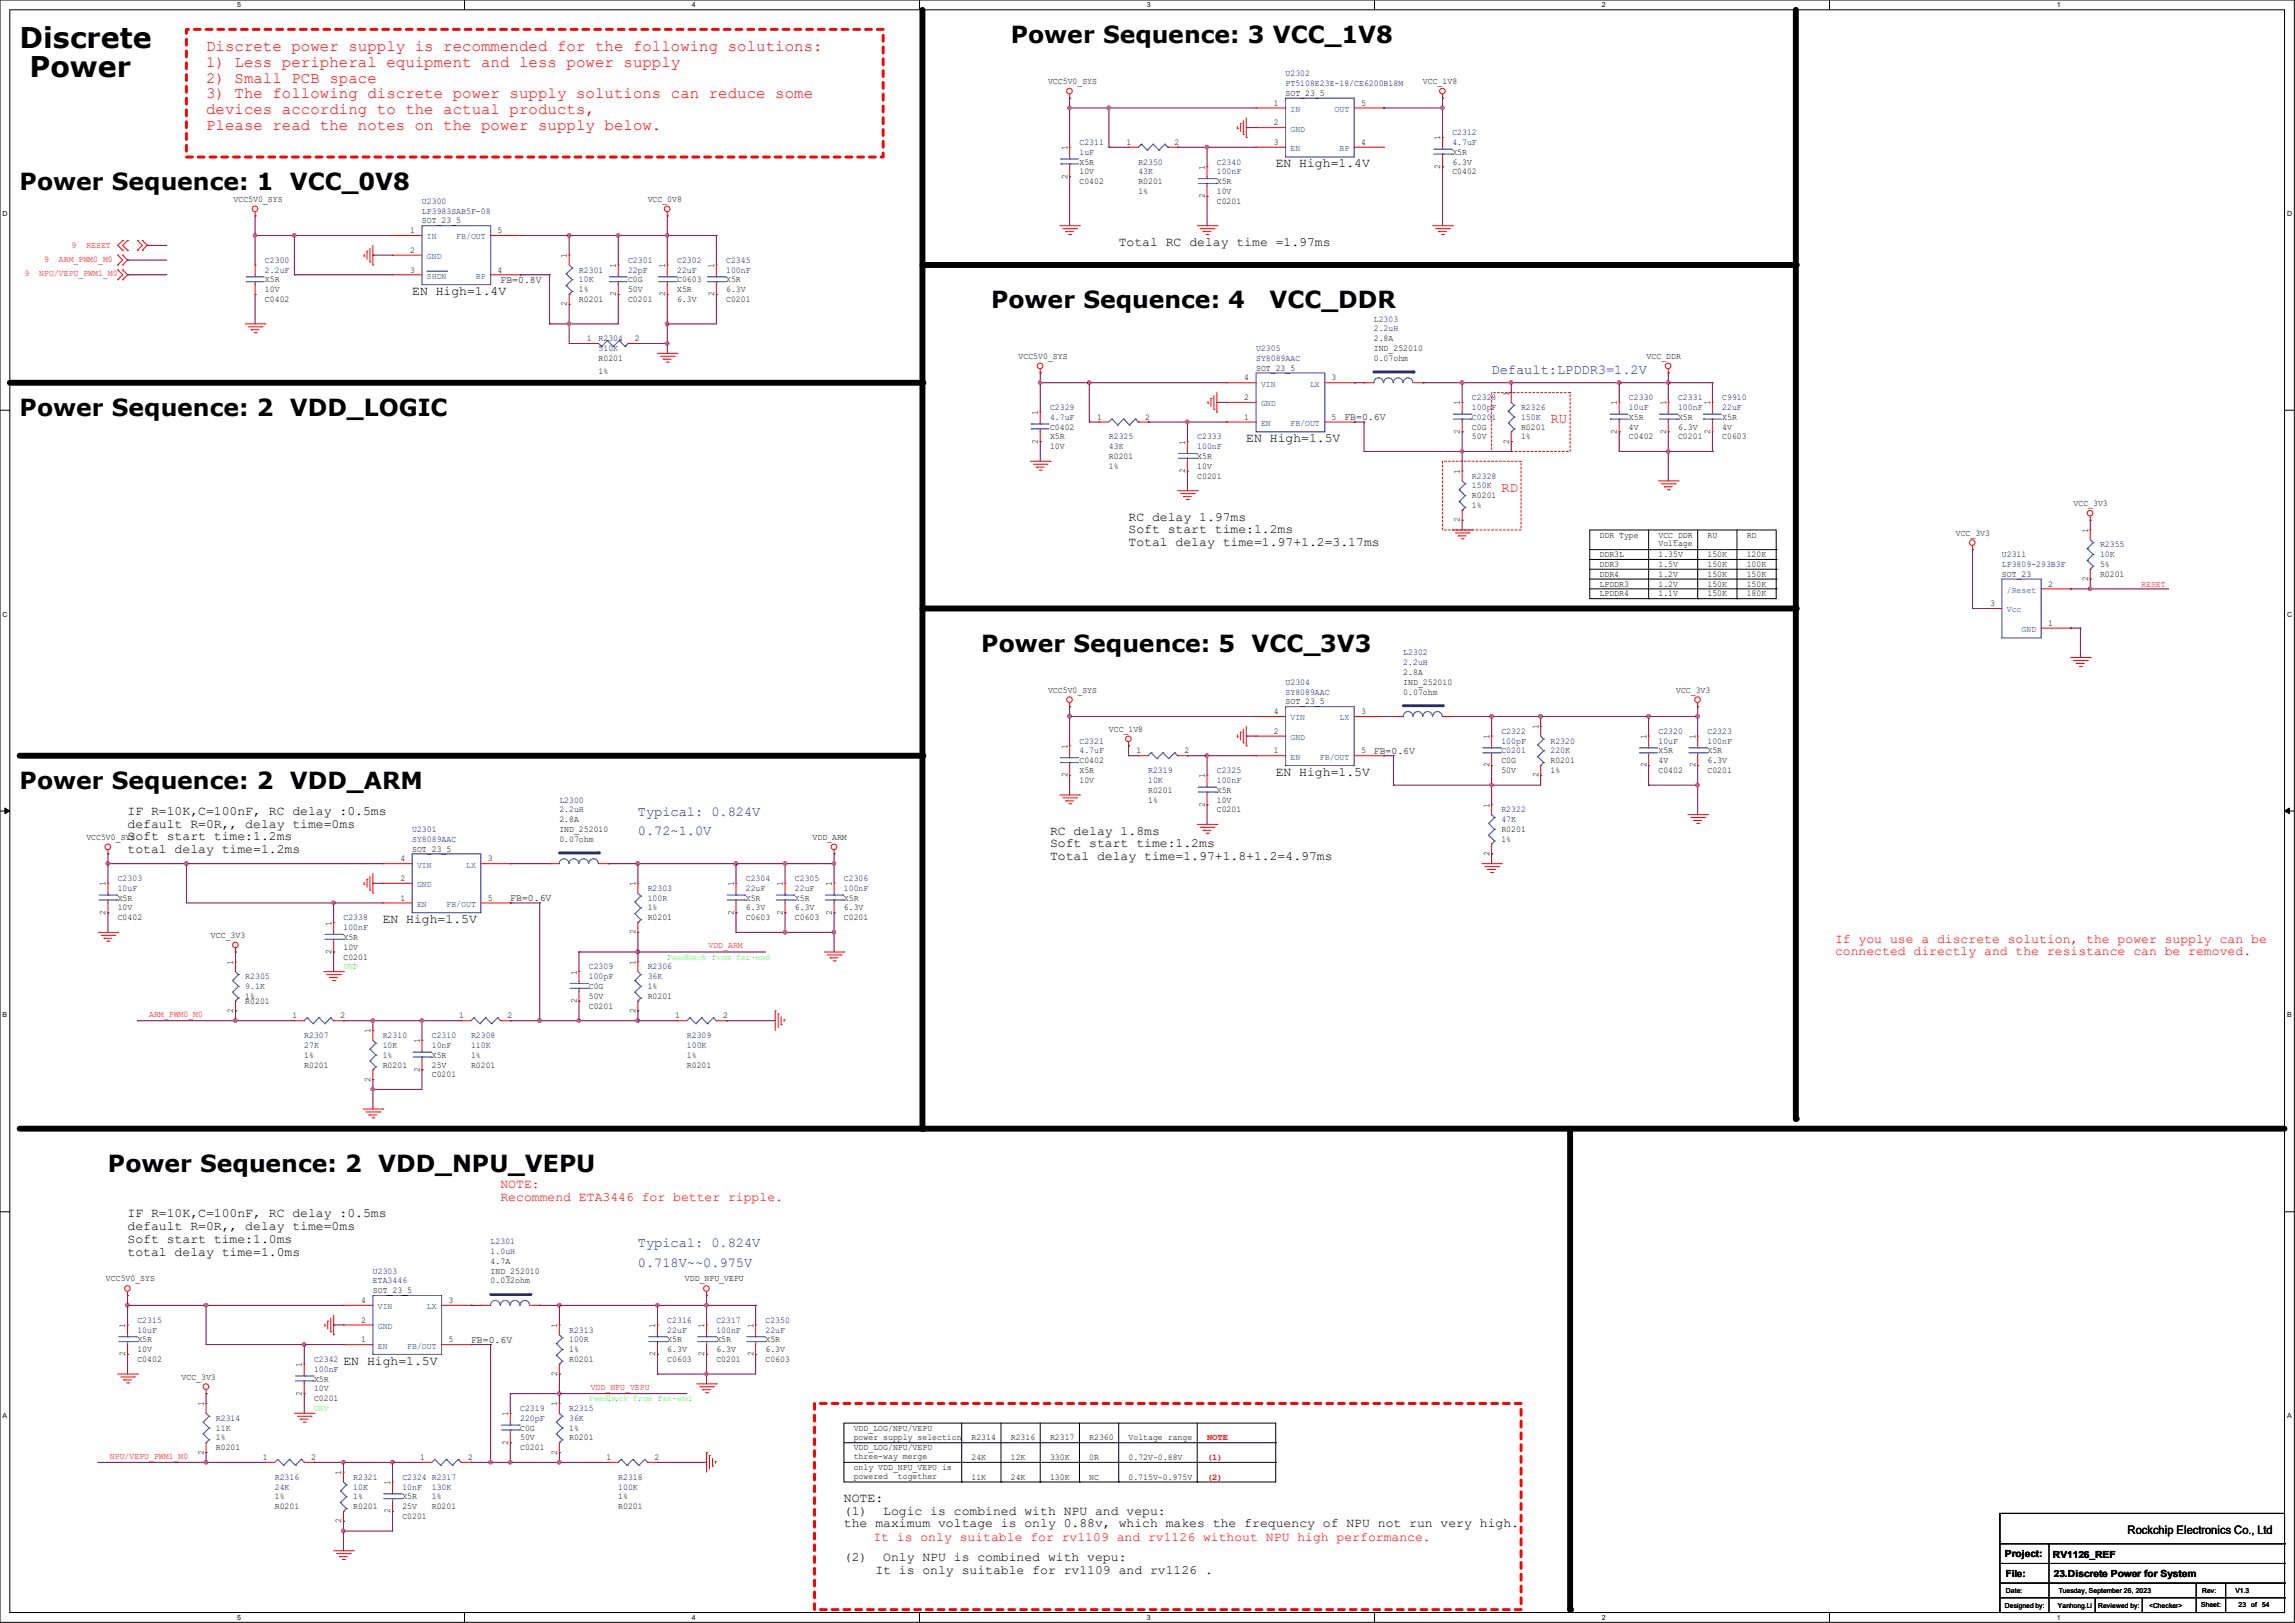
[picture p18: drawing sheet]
<svg xmlns="http://www.w3.org/2000/svg" width="297mm" height="210mm" viewBox="0 0 297 210" stroke-linecap="round" stroke-linejoin="round" font-family="sans-serif">
<defs><g id="words">
<g font-size="3.7">
<text x="2.5" y="6.3">Discrete</text>
<text x="3.8" y="9.9">Power</text>
</g>
<g font-size="3">
<text x="130.8" y="5.6">Power Sequence: 3 VCC_1V8</text>
<text x="2.5" y="24.6">Power Sequence: 1 VCC_0V8</text>
<text x="128.3" y="39.9">Power Sequence: 4</text>
<text x="164.3" y="39.9">VCC_DDR</text>
<text x="2.5" y="53.8">Power Sequence: 2 VDD_LOGIC</text>
<text x="127" y="84.3">Power Sequence: 5 VCC_3V3</text>
<text x="2.5" y="102.1">Power Sequence: 2 VDD_ARM</text>
<text x="14" y="151.6">Power Sequence: 2 VDD_NPU_VEPU</text>
</g>
<g font-size="2" fill="#f00">
<text x="26.7" y="6.6">Discrete power supply is recommended for the following solutions:</text>
<text x="26.7" y="8.7">1) Less peripheral equipment and less power supply</text>
<text x="26.7" y="10.7">2) Small PCB space</text>
<text x="26.7" y="12.7">3) The following discrete power supply solutions can reduce some</text>
<text x="26.7" y="14.8">devices according to the actual products,</text>
<text x="26.7" y="16.8">Please read the notes on the power supply below.</text>
</g>
<g font-size="1.8" fill="#00f">
<text x="193" y="48.4">Default:LPDDR3=1.2V</text>
<text x="82.5" y="105.5">Typical: 0.824V</text>
<text x="82.5" y="108.1">0.72~1.0V</text>
<text x="82.5" y="161.4">Typical: 0.824V</text>
<text x="82.5" y="164">0.718V~~0.975V</text>
</g>
<g font-size="1.8" fill="#f00">
<text x="200.7" y="54.7">RU</text>
<text x="194.3" y="63.6">RD</text>
</g>
<g font-size="1.7">
<text x="165.1" y="21.6">EN High=1.4V</text>
<text x="144.8" y="31.8">Total RC delay time =1.97ms</text>
<text x="53.3" y="38.1">EN High=1.4V</text>
<text x="161.3" y="57.2">EN High=1.5V</text>
<text x="146" y="67.4">RC delay 1.97ms</text>
<text x="146" y="69">Soft start time:1.2ms</text>
<text x="146" y="70.7">Total delay time=1.97+1.2=3.17ms</text>
<text x="165.1" y="100.4">EN High=1.5V</text>
<text x="16.5" y="105.5">IF R=10K,C=100nF, RC delay :0.5ms</text>
<text x="16.5" y="107.1">default R=0R,, delay time=0ms</text>
<text x="135.9" y="108">RC delay 1.8ms</text>
<text x="16.5" y="108.8">Soft start time:1.2ms</text>
<text x="16.5" y="110.4">total delay time=1.2ms</text>
<text x="135.9" y="109.6">Soft start time:1.2ms</text>
<text x="135.9" y="111.3">Total delay time=1.97+1.8+1.2=4.97ms</text>
<text x="49.5" y="119.4">EN High=1.5V</text>
<text x="16.5" y="157.5">IF R=10K,C=100nF, RC delay :0.5ms</text>
<text x="16.5" y="159.2">default R=0R,, delay time=0ms</text>
<text x="16.5" y="160.8">Soft start time:1.0ms</text>
<text x="16.5" y="162.5">total delay time=1.0ms</text>
<text x="44.5" y="176.6">EN High=1.5V</text>
<text x="109.2" y="194.4">NOTE:</text>
<text x="109.2" y="196">(1)</text>
<text x="109.2" y="197.7">the maximum voltage is only 0.88v, which makes the frequency of NPU not run very high.</text>
<text x="114.3" y="196">Logic is combined with NPU and vepu:</text>
<text x="109.2" y="202">(2)</text>
<text x="113.3" y="203.6">It is only suitable for rv1109 and rv1126 .</text>
<text x="114.3" y="202">Only NPU is combined with vepu:</text>
</g>
<g font-size="1.7" fill="#f00">
<text x="237.5" y="122">If you use a discrete solution, the power supply can be</text>
<text x="237.5" y="123.6">connected directly and the resistance can be removed.</text>
<text x="64.8" y="153.7">NOTE:</text>
<text x="64.8" y="155.4">Recommend ETA3446 for better ripple.</text>
<text x="113" y="199.4">It is only suitable for rv1109 and rv1126 without NPU high performance.</text>
</g>
<text font-size="1.5" x="275.3" y="198.5">Rockchip Electronics Co., Ltd</text>
<g font-size="1.3">
<text x="64.8" y="36.6">FB=0.8V</text>
<text x="174" y="54.4">FB=0.6V</text>
<text x="177.8" y="97.6">FB=0.6V</text>
<text x="66" y="116.6">FB=0.6V</text>
<text x="61" y="173.8">FB=0.6V</text>
<text x="259.5" y="201.5">Project:</text>
<text x="265.7" y="201.6">RV1126_REF</text>
<text x="259.6" y="204">File:</text>
<text x="265.8" y="204.1">23.Discrete Power for System</text>
</g>
<g font-size="1.1">
<text x="135.6" y="10.9">VCC5V0_SYS</text>
<text x="184.1" y="10.9">VCC_1V8</text>
<text x="164.8" y="13.7">1</text>
<text x="164.8" y="16.2">2</text>
<text x="166.4" y="12.4">SOT_23_5</text>
<text x="176.1" y="13.7">5</text>
<text x="138.1" y="23.1" transform="rotate(-90 138.1 23.1)">2</text>
<text x="138.1" y="19.4" transform="rotate(-90 138.1 19.4)">1</text>
<text x="139.7" y="23.8">C0402</text>
<text x="139.7" y="21.3">X5R</text>
<text x="139.7" y="22.6">10V</text>
<text x="145.8" y="18.8">1</text>
<text x="147.3" y="23.8">R0201</text>
<text x="152" y="18.8">2</text>
<text x="155.9" y="22" transform="rotate(-90 155.9 22)">1</text>
<text x="157.5" y="23.8">X5R</text>
<text x="164.8" y="18.8">3</text>
<text x="176.1" y="18.8">4</text>
<text x="186.4" y="21.8" transform="rotate(-90 186.4 21.8)">2</text>
<text x="186.4" y="18.2" transform="rotate(-90 186.4 18.2)">1</text>
<text x="188" y="22.6">C0402</text>
<text x="188" y="20">X5R</text>
<text x="188" y="21.3">6.3V</text>
<text x="30.2" y="26.1">VCC5V0_SYS</text>
<text x="54.6" y="28.9">SOT_23_5</text>
<text x="83.8" y="26.1">VCC_0V8</text>
<text x="147.3" y="25.1">1%</text>
<text x="155.9" y="25.7" transform="rotate(-90 155.9 25.7)">2</text>
<text x="157.5" y="26.4">C0201</text>
<text x="157.5" y="25.1">10V</text>
<text x="53.1" y="30.2">1</text>
<text x="53.1" y="32.7">2</text>
<text x="53.1" y="35.3">3</text>
<text x="64.4" y="35.3">4</text>
<text x="64.4" y="30.2">5</text>
<text x="73.4" y="33.4" transform="rotate(-90 73.4 33.4)">1</text>
<text x="79.7" y="34.7" transform="rotate(-90 79.7 34.7)">1</text>
<text x="86.1" y="34.7" transform="rotate(-90 86.1 34.7)">1</text>
<text x="92.4" y="34.7" transform="rotate(-90 92.4 34.7)">1</text>
<text x="34.3" y="39.1">C0402</text>
<text x="34.3" y="37.8">10V</text>
<text x="34.3" y="36.5">X5R</text>
<text x="73.4" y="39.6" transform="rotate(-90 73.4 39.6)">2</text>
<text x="74.9" y="39.1">R0201</text>
<text x="74.9" y="37.8">1%</text>
<text x="79.7" y="38.4" transform="rotate(-90 79.7 38.4)">2</text>
<text x="81.3" y="39.1">C0201</text>
<text x="81.3" y="36.5">C0G</text>
<text x="81.3" y="37.8">50V</text>
<text x="86.1" y="38.4" transform="rotate(-90 86.1 38.4)">2</text>
<text x="87.6" y="36.5">C0603</text>
<text x="87.6" y="37.8">X5R</text>
<text x="87.6" y="39.1">6.3V</text>
<text x="92.4" y="38.4" transform="rotate(-90 92.4 38.4)">2</text>
<text x="94" y="39.1">C0201</text>
<text x="94" y="36.5">X5R</text>
<text x="94" y="37.8">6.3V</text>
<text x="75.9" y="44.2">1</text>
<text x="77.5" y="46.7">R0201</text>
<text x="82.2" y="44.2">2</text>
<text x="131.8" y="46.4">VCC5V0_SYS</text>
<text x="162.6" y="48">SOT_23_5</text>
<text x="177.8" y="45.4">IND_252010</text>
<text x="177.8" y="44.2">2.8A</text>
<text x="177.8" y="46.7">0.07ohm</text>
<text x="213.1" y="46.4">VCC_DDR</text>
<text x="77.5" y="48.3">1%</text>
<text x="134.3" y="53.7" transform="rotate(-90 134.3 53.7)">1</text>
<text x="161" y="51.8">2</text>
<text x="161" y="49.2">4</text>
<text x="172.3" y="49.2">3</text>
<text x="188.9" y="52.5" transform="rotate(-90 188.9 52.5)">1</text>
<text x="195.3" y="51.2" transform="rotate(-90 195.3 51.2)">1</text>
<text x="209.3" y="52.5" transform="rotate(-90 209.3 52.5)">1</text>
<text x="215.6" y="52.5" transform="rotate(-90 215.6 52.5)">1</text>
<text x="221.3" y="52.5" transform="rotate(-90 221.3 52.5)">1</text>
<text x="134.3" y="57.4" transform="rotate(-90 134.3 57.4)">2</text>
<text x="135.9" y="55.6">C0402</text>
<text x="135.9" y="56.9">X5R</text>
<text x="135.9" y="58.1">10V</text>
<text x="142" y="54.3">1</text>
<text x="143.5" y="59.4">R0201</text>
<text x="148.2" y="54.3">2</text>
<text x="153.4" y="57.5" transform="rotate(-90 153.4 57.5)">1</text>
<text x="154.9" y="59.4">X5R</text>
<text x="161" y="54.3">1</text>
<text x="172.3" y="54.3">5</text>
<text x="188.9" y="56.1" transform="rotate(-90 188.9 56.1)">2</text>
<text x="190.5" y="55.6">C0G</text>
<text x="190.5" y="56.9">50V</text>
<text x="195.3" y="57.4" transform="rotate(-90 195.3 57.4)">2</text>
<text x="196.8" y="55.6">R0201</text>
<text x="196.8" y="56.9">1%</text>
<text x="209.3" y="56.1" transform="rotate(-90 209.3 56.1)">2</text>
<text x="210.8" y="56.9">C0402</text>
<text x="210.8" y="54.3">X5R</text>
<text x="210.8" y="55.6">4V</text>
<text x="215.6" y="56.1" transform="rotate(-90 215.6 56.1)">2</text>
<text x="217.2" y="56.9">C0201</text>
<text x="217.2" y="54.3">X5R</text>
<text x="217.2" y="55.6">6.3V</text>
<text x="221.3" y="56.1" transform="rotate(-90 221.3 56.1)">2</text>
<text x="222.9" y="56.9">C0603</text>
<text x="222.9" y="54.3">X5R</text>
<text x="222.9" y="55.6">4V</text>
<text x="143.5" y="60.7">1%</text>
<text x="153.4" y="61.2" transform="rotate(-90 153.4 61.2)">2</text>
<text x="154.9" y="61.9">C0201</text>
<text x="154.9" y="60.7">10V</text>
<text x="188.9" y="61.3" transform="rotate(-90 188.9 61.3)">1</text>
<text x="190.5" y="64.5">R0201</text>
<text x="190.5" y="65.7">1%</text>
<text x="268.3" y="65.5">VCC_3V3</text>
<text x="188.9" y="67.6" transform="rotate(-90 188.9 67.6)">2</text>
<text x="207" y="69.6">DDR Type</text>
<text x="214.6" y="69.6">VCC_DDR</text>
<text x="214.6" y="70.7">Voltage</text>
<text x="221" y="69.6">RU</text>
<text x="226.1" y="69.6">RD</text>
<text x="253.1" y="69.3">VCC_3V3</text>
<text x="270.2" y="69" transform="rotate(-90 270.2 69)">1</text>
<text x="207" y="72.1">DDR3L</text>
<text x="207" y="73.4">DDR3</text>
<text x="207" y="74.6">DDR4</text>
<text x="207" y="75.9">LPDDR3</text>
<text x="207" y="77.2">LPDDR4</text>
<text x="214.6" y="72.1">1.35V</text>
<text x="214.6" y="73.4">1.5V</text>
<text x="214.6" y="74.6">1.2V</text>
<text x="214.6" y="75.9">1.2V</text>
<text x="214.6" y="77.2">1.1V</text>
<text x="221" y="73.4">150K</text>
<text x="221" y="72.1">150K</text>
<text x="221" y="74.6">150K</text>
<text x="221" y="75.9">150K</text>
<text x="221" y="77.2">150K</text>
<text x="226.1" y="72.1">120K</text>
<text x="226.1" y="73.4">100K</text>
<text x="226.1" y="74.6">150K</text>
<text x="226.1" y="77.2">180K</text>
<text x="226.1" y="75.9">150K</text>
<text x="259.1" y="74.6">SOT_23</text>
<text x="265" y="75.9">2</text>
<text x="270.2" y="75.2" transform="rotate(-90 270.2 75.2)">2</text>
<text x="271.8" y="74.6">R0201</text>
<text x="271.8" y="73.4">5%</text>
<text x="257.6" y="78.4">3</text>
<text x="265" y="81">1</text>
<text x="135.6" y="89.6">VCC5V0_SYS</text>
<text x="181.6" y="88.6">IND_252010</text>
<text x="181.6" y="87.3">2.8A</text>
<text x="181.6" y="89.9">0.07ohm</text>
<text x="216.9" y="89.6">VCC_3V3</text>
<text x="143.5" y="94.7">VCC_1V8</text>
<text x="164.8" y="95">2</text>
<text x="164.8" y="92.4">4</text>
<text x="166.4" y="91.1">SOT_23_5</text>
<text x="176.1" y="92.4">3</text>
<text x="192.7" y="95.6" transform="rotate(-90 192.7 95.6)">1</text>
<text x="199.1" y="94.4" transform="rotate(-90 199.1 94.4)">1</text>
<text x="213.1" y="95.6" transform="rotate(-90 213.1 95.6)">1</text>
<text x="219.4" y="95.6" transform="rotate(-90 219.4 95.6)">1</text>
<text x="138.1" y="100.6" transform="rotate(-90 138.1 100.6)">2</text>
<text x="138.1" y="96.9" transform="rotate(-90 138.1 96.9)">1</text>
<text x="139.7" y="98.8">C0402</text>
<text x="139.7" y="100">X5R</text>
<text x="139.7" y="101.3">10V</text>
<text x="147.1" y="97.5">1</text>
<text x="153.3" y="97.5">2</text>
<text x="155.9" y="100.7" transform="rotate(-90 155.9 100.7)">1</text>
<text x="164.8" y="97.5">1</text>
<text x="176.1" y="97.5">5</text>
<text x="192.7" y="99.3" transform="rotate(-90 192.7 99.3)">2</text>
<text x="194.3" y="98.8">C0G</text>
<text x="194.3" y="100">50V</text>
<text x="199.1" y="100.6" transform="rotate(-90 199.1 100.6)">2</text>
<text x="200.7" y="98.8">R0201</text>
<text x="200.7" y="100">1%</text>
<text x="213.1" y="99.3" transform="rotate(-90 213.1 99.3)">2</text>
<text x="214.6" y="100">C0402</text>
<text x="214.6" y="97.5">X5R</text>
<text x="214.6" y="98.8">4V</text>
<text x="219.4" y="99.3" transform="rotate(-90 219.4 99.3)">2</text>
<text x="221" y="100">C0201</text>
<text x="221" y="97.5">X5R</text>
<text x="221" y="98.8">6.3V</text>
<text x="72.4" y="107.7">IND_252010</text>
<text x="72.4" y="106.4">2.8A</text>
<text x="148.6" y="102.6">R0201</text>
<text x="148.6" y="103.8">1%</text>
<text x="155.9" y="104.4" transform="rotate(-90 155.9 104.4)">2</text>
<text x="157.5" y="105.1">C0201</text>
<text x="157.5" y="102.6">X5R</text>
<text x="157.5" y="103.8">10V</text>
<text x="192.7" y="104.5" transform="rotate(-90 192.7 104.5)">1</text>
<text x="194.3" y="107.7">R0201</text>
<text x="11.2" y="108.7">VCC5V0_SYS</text>
<text x="51.8" y="111.5">4</text>
<text x="53.3" y="110.2">SOT_23_5</text>
<text x="63.1" y="111.5">3</text>
<text x="72.4" y="108.9">0.07ohm</text>
<text x="105.2" y="108.7">VDD_ARM</text>
<text x="192.7" y="110.7" transform="rotate(-90 192.7 110.7)">2</text>
<text x="194.3" y="108.9">1%</text>
<text x="13.7" y="118.4" transform="rotate(-90 13.7 118.4)">2</text>
<text x="13.7" y="114.7" transform="rotate(-90 13.7 114.7)">1</text>
<text x="15.2" y="119.1">C0402</text>
<text x="15.2" y="116.5">X5R</text>
<text x="15.2" y="117.8">10V</text>
<text x="42.9" y="119.8" transform="rotate(-90 42.9 119.8)">1</text>
<text x="51.8" y="116.5">1</text>
<text x="51.8" y="114">2</text>
<text x="63.1" y="116.5">5</text>
<text x="82.3" y="114.7" transform="rotate(-90 82.3 114.7)">1</text>
<text x="83.8" y="119.1">R0201</text>
<text x="83.8" y="117.8">1%</text>
<text x="95" y="118.4" transform="rotate(-90 95 118.4)">2</text>
<text x="95" y="114.7" transform="rotate(-90 95 114.7)">1</text>
<text x="96.5" y="119.1">C0603</text>
<text x="96.5" y="116.5">X5R</text>
<text x="96.5" y="117.8">6.3V</text>
<text x="101.3" y="118.4" transform="rotate(-90 101.3 118.4)">2</text>
<text x="101.3" y="114.7" transform="rotate(-90 101.3 114.7)">1</text>
<text x="102.9" y="119.1">C0603</text>
<text x="102.9" y="116.5">X5R</text>
<text x="102.9" y="117.8">6.3V</text>
<text x="107.7" y="118.4" transform="rotate(-90 107.7 118.4)">2</text>
<text x="107.7" y="114.7" transform="rotate(-90 107.7 114.7)">1</text>
<text x="109.2" y="119.1">C0201</text>
<text x="109.2" y="116.5">X5R</text>
<text x="109.2" y="117.8">6.3V</text>
<text x="27.3" y="121.4">VCC_3V3</text>
<text x="30.2" y="124.8" transform="rotate(-90 30.2 124.8)">1</text>
<text x="42.9" y="123.4" transform="rotate(-90 42.9 123.4)">2</text>
<text x="44.4" y="124.2">C0201</text>
<text x="44.4" y="121.6">X5R</text>
<text x="44.4" y="122.9">10V</text>
<text x="82.3" y="124.8" transform="rotate(-90 82.3 124.8)">1</text>
<text x="82.3" y="120.9" transform="rotate(-90 82.3 120.9)">2</text>
<text x="30.2" y="131.1" transform="rotate(-90 30.2 131.1)">2</text>
<text x="31.7" y="129.9">R0201</text>
<text x="31.7" y="129.2">1%</text>
<text x="37.8" y="131.8">1</text>
<text x="44.1" y="131.8">2</text>
<text x="59.4" y="131.8">1</text>
<text x="65.7" y="131.8">2</text>
<text x="74.6" y="129.8" transform="rotate(-90 74.6 129.8)">2</text>
<text x="74.6" y="126.1" transform="rotate(-90 74.6 126.1)">1</text>
<text x="76.2" y="130.5">C0201</text>
<text x="76.2" y="128">C0G</text>
<text x="76.2" y="129.2">50V</text>
<text x="82.3" y="131.1" transform="rotate(-90 82.3 131.1)">2</text>
<text x="83.8" y="129.2">R0201</text>
<text x="83.8" y="128">1%</text>
<text x="87.4" y="131.8">1</text>
<text x="93.6" y="131.8">2</text>
<text x="39.4" y="136.9">1%</text>
<text x="48" y="133.7" transform="rotate(-90 48 133.7)">1</text>
<text x="49.5" y="136.9">1%</text>
<text x="54.3" y="135" transform="rotate(-90 54.3 135)">1</text>
<text x="55.9" y="136.9">X5R</text>
<text x="61" y="136.9">1%</text>
<text x="88.9" y="136.9">1%</text>
<text x="39.4" y="138.1">R0201</text>
<text x="48" y="140" transform="rotate(-90 48 140)">2</text>
<text x="49.5" y="138.1">R0201</text>
<text x="54.3" y="138.7" transform="rotate(-90 54.3 138.7)">2</text>
<text x="55.9" y="139.4">C0201</text>
<text x="55.9" y="138.1">25V</text>
<text x="61" y="138.1">R0201</text>
<text x="88.9" y="138.1">R0201</text>
<text x="13.7" y="165.8">VCC5V0_SYS</text>
<text x="48.3" y="167.3">SOT_23_5</text>
<text x="63.5" y="164.8">IND_252010</text>
<text x="63.5" y="163.5">4.7A</text>
<text x="63.5" y="166.1">0.032ohm</text>
<text x="88.6" y="165.8">VDD_NPU_VEPU</text>
<text x="16.2" y="171.8" transform="rotate(-90 16.2 171.8)">1</text>
<text x="17.8" y="173.7">X5R</text>
<text x="46.7" y="173.7">1</text>
<text x="46.7" y="171.2">2</text>
<text x="46.7" y="168.6">4</text>
<text x="58" y="168.6">3</text>
<text x="58" y="173.7">5</text>
<text x="72.1" y="171.8" transform="rotate(-90 72.1 171.8)">1</text>
<text x="84.8" y="171.8" transform="rotate(-90 84.8 171.8)">1</text>
<text x="86.4" y="173.7">X5R</text>
<text x="91.1" y="171.8" transform="rotate(-90 91.1 171.8)">1</text>
<text x="92.7" y="173.7">X5R</text>
<text x="97.5" y="171.8" transform="rotate(-90 97.5 171.8)">1</text>
<text x="99.1" y="173.7">X5R</text>
<text x="16.2" y="175.5" transform="rotate(-90 16.2 175.5)">2</text>
<text x="17.8" y="176.2">C0402</text>
<text x="17.8" y="175">10V</text>
<text x="23.5" y="178.5">VCC_3V3</text>
<text x="39.1" y="176.9" transform="rotate(-90 39.1 176.9)">1</text>
<text x="40.6" y="178.8">X5R</text>
<text x="72.1" y="178.1" transform="rotate(-90 72.1 178.1)">2</text>
<text x="73.7" y="176.2">R0201</text>
<text x="73.7" y="175">1%</text>
<text x="84.8" y="175.5" transform="rotate(-90 84.8 175.5)">2</text>
<text x="86.4" y="176.2">C0603</text>
<text x="86.4" y="175">6.3V</text>
<text x="91.1" y="175.5" transform="rotate(-90 91.1 175.5)">2</text>
<text x="92.7" y="176.2">C0201</text>
<text x="92.7" y="175">6.3V</text>
<text x="97.5" y="175.5" transform="rotate(-90 97.5 175.5)">2</text>
<text x="99.1" y="176.2">C0603</text>
<text x="99.1" y="175">6.3V</text>
<text x="26.4" y="182" transform="rotate(-90 26.4 182)">1</text>
<text x="39.1" y="180.6" transform="rotate(-90 39.1 180.6)">2</text>
<text x="40.6" y="181.3">C0201</text>
<text x="40.6" y="180">10V</text>
<text x="65.7" y="183.3" transform="rotate(-90 65.7 183.3)">1</text>
<text x="67.3" y="185.1">C0G</text>
<text x="72.1" y="182" transform="rotate(-90 72.1 182)">1</text>
<text x="73.7" y="185.1">1%</text>
<text x="110.5" y="185.1">VDD_LOG/NPU/VEPU</text>
<text x="26.4" y="188.2" transform="rotate(-90 26.4 188.2)">2</text>
<text x="27.9" y="187.7">R0201</text>
<text x="27.9" y="186.4">1%</text>
<text x="34" y="188.9">1</text>
<text x="40.3" y="188.9">2</text>
<text x="44.2" y="190.9" transform="rotate(-90 44.2 190.9)">1</text>
<text x="54.4" y="188.9">1</text>
<text x="60.6" y="188.9">2</text>
<text x="65.7" y="186.9" transform="rotate(-90 65.7 186.9)">2</text>
<text x="67.3" y="187.7">C0201</text>
<text x="67.3" y="186.4">50V</text>
<text x="72.1" y="188.2" transform="rotate(-90 72.1 188.2)">2</text>
<text x="73.7" y="186.4">R0201</text>
<text x="78.5" y="188.9">1</text>
<text x="84.7" y="188.9">2</text>
<text x="110.5" y="186.3">power supply selection</text>
<text x="110.5" y="187.7">VDD_LOG/NPU/VEPU</text>
<text x="110.5" y="188.8">three-way merge</text>
<text x="110.5" y="190.2">only VDD_NPU_VEPU is</text>
<text x="110.5" y="191.4">powered</text>
<text x="116.2" y="191.4">together</text>
<text x="125.7" y="186.4">R2314</text>
<text x="125.7" y="188.9">24K</text>
<text x="125.7" y="191.5">11K</text>
<text x="130.8" y="186.4">R2316</text>
<text x="130.8" y="188.9">12K</text>
<text x="130.8" y="191.5">24K</text>
<text x="135.9" y="186.4">R2317</text>
<text x="135.9" y="188.9">330K</text>
<text x="135.9" y="191.5">130K</text>
<text x="141" y="186.4">R2360</text>
<text x="141" y="188.9">0R</text>
<text x="141" y="191.5">NC</text>
<text x="146" y="191.5">0.715V~0.975V</text>
<text x="146" y="186.4">Voltage range</text>
<text x="146" y="188.9">0.72V~0.88V</text>
<text x="35.6" y="195.3">R0201</text>
<text x="35.6" y="194">1%</text>
<text x="44.2" y="197.1" transform="rotate(-90 44.2 197.1)">2</text>
<text x="45.7" y="195.3">R0201</text>
<text x="45.7" y="194">1%</text>
<text x="50.5" y="195.8" transform="rotate(-90 50.5 195.8)">2</text>
<text x="50.5" y="192.2" transform="rotate(-90 50.5 192.2)">1</text>
<text x="52.1" y="196.6">C0201</text>
<text x="52.1" y="194">X5R</text>
<text x="52.1" y="195.3">25V</text>
<text x="55.9" y="195.3">R0201</text>
<text x="55.9" y="194">1%</text>
<text x="80" y="195.3">R0201</text>
<text x="80" y="194">1%</text>
</g>
<g font-size="1.1" fill="#000080">
<text x="166.4" y="9.9">U2302</text>
<text x="166.4" y="11.1">PT5108E23E-18/CE6200B18M</text>
<text x="188" y="17.5">C2312</text>
<text x="139.7" y="18.8">C2311</text>
<text x="139.7" y="20">1uF</text>
<text x="147.3" y="21.3">R2350</text>
<text x="147.3" y="22.6">43K</text>
<text x="157.5" y="21.3">C2340</text>
<text x="157.5" y="22.6">100nF</text>
<text x="188" y="18.8">4.7uF</text>
<text x="54.6" y="26.4">U2300</text>
<text x="54.6" y="27.6">LP3983SAB5F-08</text>
<text x="34.3" y="34">C2300</text>
<text x="34.3" y="35.3">2.2uF</text>
<text x="74.9" y="35.3">R2301</text>
<text x="81.3" y="34">C2301</text>
<text x="81.3" y="35.3">22pF</text>
<text x="87.6" y="34">C2302</text>
<text x="87.6" y="35.3">22uF</text>
<text x="94" y="34">C2345</text>
<text x="94" y="35.3">100nF</text>
<text x="74.9" y="36.5">10K</text>
<text x="177.8" y="41.6">L2303</text>
<text x="77.5" y="44.2">R2304</text>
<text x="77.5" y="45.4">510K</text>
<text x="162.6" y="45.4">U2305</text>
<text x="162.6" y="46.7">SY8089AAC</text>
<text x="177.8" y="42.9">2.2uH</text>
<text x="135.9" y="53">C2329</text>
<text x="190.5" y="51.8">C2328</text>
<text x="190.5" y="53">100pF</text>
<text x="196.8" y="53">R2326</text>
<text x="210.8" y="51.8">C2330</text>
<text x="210.8" y="53">10uF</text>
<text x="217.2" y="51.8">C2331</text>
<text x="217.2" y="53">100nF</text>
<text x="222.9" y="51.8">C9910</text>
<text x="222.9" y="53">22uF</text>
<text x="135.9" y="54.3">4.7uF</text>
<text x="143.5" y="56.9">R2325</text>
<text x="143.5" y="58.1">43K</text>
<text x="154.9" y="56.9">C2333</text>
<text x="154.9" y="58.1">100nF</text>
<text x="190.5" y="54.3">C0201</text>
<text x="196.8" y="54.3">150K</text>
<text x="190.5" y="61.9">R2328</text>
<text x="190.5" y="63.2">150K</text>
<text x="271.8" y="70.8">R2355</text>
<text x="259.1" y="72.1">U2311</text>
<text x="259.1" y="73.4">LP3809-293B3F</text>
<text x="271.8" y="72.1">10K</text>
<text x="166.4" y="88.6">U2304</text>
<text x="166.4" y="89.9">SY8089AAC</text>
<text x="181.6" y="84.8">L2302</text>
<text x="181.6" y="86.1">2.2uH</text>
<text x="194.3" y="95">C2322</text>
<text x="214.6" y="95">C2320</text>
<text x="221" y="95">C2323</text>
<text x="139.7" y="96.2">C2321</text>
<text x="139.7" y="97.5">4.7uF</text>
<text x="148.6" y="100">R2319</text>
<text x="148.6" y="101.3">10K</text>
<text x="157.5" y="100">C2325</text>
<text x="157.5" y="101.3">100nF</text>
<text x="194.3" y="96.2">100pF</text>
<text x="194.3" y="97.5">C0201</text>
<text x="200.7" y="96.2">R2320</text>
<text x="200.7" y="97.5">220K</text>
<text x="214.6" y="96.2">10uF</text>
<text x="221" y="96.2">100nF</text>
<text x="53.3" y="107.7">U2301</text>
<text x="72.4" y="103.8">L2300</text>
<text x="72.4" y="105.1">2.2uH</text>
<text x="194.3" y="105.1">R2322</text>
<text x="194.3" y="106.4">47K</text>
<text x="53.3" y="108.9">SY8089AAC</text>
<text x="15.2" y="114">C2303</text>
<text x="15.2" y="115.3">10uF</text>
<text x="44.4" y="119.1">C2338</text>
<text x="83.8" y="115.3">R2303</text>
<text x="83.8" y="116.5">100R</text>
<text x="96.5" y="114">C2304</text>
<text x="96.5" y="115.3">22uF</text>
<text x="102.9" y="114">C2305</text>
<text x="102.9" y="115.3">22uF</text>
<text x="109.2" y="114">C2306</text>
<text x="109.2" y="115.3">100nF</text>
<text x="44.4" y="120.4">100nF</text>
<text x="76.2" y="125.4">C2309</text>
<text x="83.8" y="125.4">R2306</text>
<text x="31.7" y="126.7">R2305</text>
<text x="31.7" y="128">9.1K</text>
<text x="76.2" y="126.7">100pF</text>
<text x="83.8" y="126.7">36K</text>
<text x="39.4" y="134.3">R2307</text>
<text x="39.4" y="135.6">27K</text>
<text x="49.5" y="134.3">R2310</text>
<text x="49.5" y="135.6">10K</text>
<text x="55.9" y="134.3">C2310</text>
<text x="55.9" y="135.6">10nF</text>
<text x="61" y="134.3">R2308</text>
<text x="61" y="135.6">110K</text>
<text x="88.9" y="134.3">R2309</text>
<text x="88.9" y="135.6">100K</text>
<text x="63.5" y="161">L2301</text>
<text x="48.3" y="164.8">U2303</text>
<text x="48.3" y="166.1">ETA3446</text>
<text x="63.5" y="162.3">1.0uH</text>
<text x="17.8" y="171.2">C2315</text>
<text x="17.8" y="172.4">10uF</text>
<text x="73.7" y="172.4">R2313</text>
<text x="73.7" y="173.7">100R</text>
<text x="86.4" y="171.2">C2316</text>
<text x="86.4" y="172.4">22uF</text>
<text x="92.7" y="171.2">C2317</text>
<text x="92.7" y="172.4">100nF</text>
<text x="99.1" y="171.2">C2350</text>
<text x="99.1" y="172.4">22uF</text>
<text x="40.6" y="176.2">C2342</text>
<text x="40.6" y="177.5">100nF</text>
<text x="27.9" y="183.9">R2314</text>
<text x="27.9" y="185.1">11K</text>
<text x="67.3" y="182.6">C2319</text>
<text x="67.3" y="183.9">220pF</text>
<text x="73.7" y="182.6">R2315</text>
<text x="73.7" y="183.9">36K</text>
<text x="35.6" y="191.5">R2316</text>
<text x="45.7" y="191.5">R2321</text>
<text x="52.1" y="191.5">C2324 R2317</text>
<text x="80" y="191.5">R2318</text>
<text x="35.6" y="192.7">24K</text>
<text x="45.7" y="192.7">10K</text>
<text x="52.1" y="192.7">10nF</text>
<text x="55.9" y="192.7">130K</text>
<text x="80" y="192.7">100K</text>
</g>
<g font-size="1.1" fill="#004080">
<text x="167" y="14.5">IN</text>
<text x="167" y="17">GND</text>
<text x="172.7" y="14.5">OUT</text>
<text x="167" y="19.6">EN</text>
<text x="173.4" y="19.6">BP</text>
<text x="55.2" y="31">IN</text>
<text x="55.2" y="33.5">GND</text>
<text x="59.1" y="31">FB/OUT</text>
<text x="55.2" y="36.1">SHDN</text>
<text x="61.6" y="36.1">BP</text>
<text x="163.2" y="52.6">GND</text>
<text x="163.2" y="50">VIN</text>
<text x="169.5" y="50">LX</text>
<text x="163.2" y="55.1">EN</text>
<text x="167" y="55.1">FB/OUT</text>
<text x="259.7" y="76.7">/Reset</text>
<text x="259.7" y="79.3">Vcc</text>
<text x="261.6" y="81.8">GND</text>
<text x="167" y="95.8">GND</text>
<text x="167" y="93.2">VIN</text>
<text x="173.4" y="93.2">LX</text>
<text x="167" y="98.3">EN</text>
<text x="170.8" y="98.3">FB/OUT</text>
<text x="54" y="112.3">VIN</text>
<text x="60.3" y="112.3">LX</text>
<text x="54" y="117.4">EN</text>
<text x="54" y="114.8">GND</text>
<text x="57.8" y="117.4">FB/OUT</text>
<text x="48.9" y="172">GND</text>
<text x="48.9" y="169.4">VIN</text>
<text x="55.2" y="169.4">LX</text>
<text x="48.9" y="174.5">EN</text>
<text x="52.7" y="174.5">FB/OUT</text>
</g>
<g font-size="1.1" fill="#f00">
<text x="3.2" y="35.8">9</text>
<text x="5.1" y="35.8">NPU/VEPU_PWM1_M0</text>
<text x="5.7" y="33.9">9</text>
<text x="7.6" y="33.9">ARM_PWM0_M0</text>
<text x="9.3" y="32.1">9</text>
<text x="11.2" y="32.1">RESET</text>
<text x="277.1" y="75.9">RESET</text>
<text x="91.7" y="122.7">VDD_ARM</text>
<text x="19.3" y="131.6">ARM_PWM0_M0</text>
<text x="76.5" y="179.9">VDD_NPU_VEPU</text>
<text x="14.2" y="188.8">NPU/VEPU_PWM1_M0</text>
<text x="156.2" y="186.4">NOTE</text>
<text x="156.2" y="188.9">(1)</text>
<text x="156.2" y="191.5">(2)</text>
</g>
<g font-size="1.1" fill="#0f0">
<text x="44.4" y="125.4">DNP</text>
<text x="86.4" y="124.2">Feedback from far-end</text>
<text x="40.6" y="182.6">DNP</text>
<text x="76.2" y="181.3">Feedback from far-end</text>
</g>
<g font-size=".9">
<text x="30.7" y=".9">5</text>
<text x="89.5" y=".9">4</text>
<text x="148.4" y=".9">3</text>
<text x="207.3" y=".9">2</text>
<text x="266.2" y=".9">1</text>
<text x=".3" y="28">D</text>
<text x="296" y="28">D</text>
<text x=".3" y="79.8">C</text>
<text x="296" y="79.8">C</text>
<text x=".3" y="131.7">B</text>
<text x="296" y="131.7">B</text>
<text x=".3" y="183.5">A</text>
<text x="296" y="183.5">A</text>
<text x="30.7" y="209.6">5</text>
<text x="89.5" y="209.6">4</text>
<text x="148.4" y="209.6">3</text>
<text x="207.3" y="209.6">2</text>
<text x="259.5" y="208.1">Designed by:</text>
<text x="259.6" y="206.2">Date:</text>
<text x="266.2" y="209.6">1</text>
<text x="266.3" y="208.1">Yanhong.Li</text>
<text x="266.5" y="206.2">Tuesday, September 26, 2023</text>
<text x="271.5" y="208.1">Reviewed by:</text>
<text x="278.1" y="208.1">&lt;Checker&gt;</text>
<text x="284.9" y="207.9">Sheet:</text>
<text x="285" y="206.2">Rev:</text>
<text x="289.3" y="206.2">V1.3</text>
<text x="289.7" y="207.9">23</text>
<text x="291.3" y="207.9">of 54</text>
</g>
</g></defs>
<path d="M0 0h296.9v209.9h-296.9zM1.3 1.3h294.4v207.4h-294.4z" fill="none" stroke="#000" stroke-width=".13"/>
<g fill="#fff">
<path d="M30.7 .1h.5v1h-.5z"/>
<path d="M30.7 208.8h.5v1h-.5z"/>
</g>
<path d="M60.1 0v1.3M60.1 208.7v1.2" fill="none" stroke="#000" stroke-width=".13"/>
<g fill="#fff">
<path d="M89.5 .1h.5v1h-.5z"/>
<path d="M89.5 208.8h.5v1h-.5z"/>
</g>
<path d="M119 0v1.3M119 208.7v1.2" fill="none" stroke="#000" stroke-width=".13"/>
<g fill="#fff">
<path d="M148.4 .1h.5v1h-.5z"/>
<path d="M148.4 208.8h.5v1h-.5z"/>
</g>
<path d="M177.9 0v1.3M177.9 208.7v1.2" fill="none" stroke="#000" stroke-width=".13"/>
<g fill="#fff">
<path d="M207.3 .1h.5v1h-.5z"/>
<path d="M207.3 208.8h.5v1h-.5z"/>
</g>
<path d="M236.8 0v1.3M236.8 208.7v1.2" fill="none" stroke="#000" stroke-width=".13"/>
<g fill="#fff">
<path d="M266.2 .1h.5v1h-.5z"/>
<path d="M266.2 208.8h.5v1h-.5z"/>
<path d="M.3 27.2h.7v1h-.7z"/>
<path d="M296 27.2h.6v1h-.6z"/>
<path d="M.3 79h.7v1h-.7z"/>
<path d="M296 79h.6v1h-.6z"/>
</g>
<path d="M0 53.1h1.3M295.7 53.1h1.2" fill="none" stroke="#000" stroke-width=".13"/>
<g fill="#fff">
<path d="M.3 130.9h.6v1h-.6z"/>
<path d="M296 130.9h.6v1h-.6z"/>
</g>
<path d="M0 104.9h1.3M295.7 104.9h1.2" fill="none" stroke="#000" stroke-width=".13"/>
<path d="M.6 104.6l.7 .3-.7 .4zM295.7 104.9l.6-.3v.7z" fill="#000" stroke="#000" stroke-width=".13"/>
<g fill="#fff">
<path d="M.3 182.7h.6v1h-.6z"/>
<path d="M296 182.7h.5v1h-.5z"/>
</g>
<g fill="none" stroke="#000" stroke-width=".13">
<path d="M205.7 68.6h24.2v8.9h-24.2zM205.7 72.4h24.2M205.7 73.7h24.2M205.7 74.9h24.2M205.7 76.2h24.2M205.7 71.1h24.2M213.4 72.4h.1M213.4 77.5h.1M213.4 68.6v8.9M219.7 72.4h.1M219.7 77.5h.1M219.7 68.6v8.9"/>
<path d="M224.8 72.4h.1M224.8 77.5h.1M224.8 68.6v8.9M229.9 72.4h.1M229.9 73.7h.1M229.9 74.9h.1M229.9 76.2h.1M229.9 71.1h.1M0 156.8h1.3M295.7 156.8h1.2M109.2 184.1h55.9v7.7h-55.9zM109.2 189.2h55.9"/>
<path d="M109.2 186.7h55.9M124.5 191.8h.1M124.5 184.1v7.7M129.5 191.8h.1M129.5 184.1v7.7M134.6 191.8h.1M134.6 184.1v7.7M139.7 191.8h.1M139.7 184.1v7.7M144.8 191.8h.1M144.8 184.1v7.7M154.9 191.8h.1"/>
<path d="M154.9 184.1v7.7M165.1 189.2h.1M165.1 186.7h.1M258.8 195.8h36.9v12.9h-36.9zM258.8 199.8h36.9M265.2 199.8v8.9M295.7 199.8h.1M258.8 202.3h36.9M258.8 204.9h36.9M258.8 206.8h36.9M265.2 208.7h.1M271.1 208.7h.1"/>
<path d="M271.1 206.8v1.9M277.2 208.7h.1M277.2 206.8v1.9M284.2 208.7h.1M284.2 204.9v3.8M288 208.7h.1M288 204.9v3.8M295.7 202.3h.1M295.7 204.9h.1M295.7 206.8h.1"/>
</g>
<path d="M186.7 59.7h10.1v8.9h-10.1zM193 50.8h10.2v7.6h-10.2z" fill="none" stroke="#f00" stroke-width=".13" stroke-dasharray=".3 .3"/>
<path d="M119.4 1.3v144.7M232.4 1.3v143.5M119.4 34.3h113M1.3 49.5h118.1M119.4 78.7h113M2.5 97.8h116.9M2.5 146h293.2M203.2 146v62.3" fill="none" stroke="#000" stroke-width=".76"/>
<g fill="#000">
<circle cx="232.4" cy="34.3" r=".38"/>
<circle cx="119.4" cy="49.5" r=".38"/>
<circle cx="232.4" cy="78.7" r=".38"/>
<circle cx="119.4" cy="97.8" r=".38"/>
<circle cx="119.4" cy="146.1" r=".38"/>
<circle cx="232.4" cy="144.8" r=".38"/>
<circle cx="203.2" cy="208.3" r=".38"/>
</g>
<path d="M24.1 3.8h90.2v16.5h-90.2zM105.4 181.6h91.4v26.7h-91.4z" fill="none" stroke="#f00" stroke-width=".38" stroke-dasharray=".8 .8"/>
<g fill="none" stroke="#f00" stroke-width=".13">
<path d="M138.4 12.7h.1M138.4 12.2v.5M160.1 16.6h.1M160.1 16.4v.2M160.5 16h.1M160.5 16v1M160.9 17.4h.1M160.9 15.6v1.8M161.3 17.8h.1M161.3 15.2v2.6M162.6 14h.1M162.6 16.5h.1"/>
<path d="M162.6 19h.1M162.6 14h3.8M162.6 16.5h3.8M162.6 19h3.8M175.3 14h3.8M175.3 19h3.8M179.1 19h.1M179.1 14h.1M186.7 12.7h.1M186.7 12.2v.5M15.2 33h.1M15.2 34.3h.1"/>
<path d="M15.2 34.9h.1M15.2 36.2h.1M15.2 33l.7 .7-.7 .6M15.2 34.9l.7 .7-.7 .6M15.9 34.3h.1M15.9 33h.1M15.9 36.2h.1M15.9 34.9h.1M15.9 32.4h.1M15.9 31.1h.1M15.9 33l.6 .7-.6 .6M15.9 34.9l.6 .7-.6 .6"/>
<path d="M15.9 31.1l-.7 .6 .7 .7M16.5 32.4h.1M16.5 31.1h.1M16.5 31.1l-.6 .6 .6 .7M17.8 32.4h.1M17.8 31.1h.1M17.8 31.1l.6 .6-.6 .7M18.4 31.1h.1M18.4 32.4h.1M18.4 31.1l.6 .6-.6 .7M33 27.9h.1M33 27.4v.5"/>
<path d="M47.1 33.1h.1M47.1 32.9v.2M47.5 32.5h.1M47.5 32.5v1M47.9 33.9h.1M47.9 32.1v1.8M48.3 34.3h.1M48.3 31.7v2.6M86.4 27.9h.1M86.4 27.4v.5M137.2 29.2h2.5M137.5 29.6h1.8"/>
<path d="M137.9 30h.1M137.9 30h1M138.3 30.4h.3M138.6 30.4h.1M139.3 29.6h.1M139.7 29.2h.1M154.9 29.2h2.6M155.3 29.6h1.8M155.7 30h.1M155.7 30h1M156.1 30.4h.2M156.2 21.6h.1"/>
<path d="M156.2 25.4h.1M156.2 21.6v1.3M156.2 24.1v1.3M156.3 30.4h.1M157.1 29.6h.1M157.5 29.2h.1M185.4 29.2h2.6M185.8 29.6h1.8M186.2 30h.1M186.2 30h1M186.6 30.4h.2M186.8 30.4h.1"/>
<path d="M187.6 29.6h.1M188 29.2h.1M31.7 41.9h2.6M32.1 42.3h1.8M32.5 42.7h.1M32.5 42.7h1M32.9 43.1h.2M33.1 43.1h.1M33.9 42.3h.1M34.3 41.9h.1M85.1 45.7h2.5M85.5 46.1h1.7"/>
<path d="M85.9 46.5h.1M85.9 46.5h1M86.2 46.9h.3M86.5 46.9h.1M87.2 46.1h.1M87.6 45.7h.1M133.3 59.7h2.6M134.6 48.3h.1M134.6 47.8v.5M135.9 59.7h.1M142.2 54.6h.1M142.2 54.6h1.3"/>
<path d="M147.3 54.6h1.3M148.6 54.6h.1M156.3 52.2h.1M156.3 51.9v.3M156.7 51.6h.1M156.7 51.6v1M157.1 53h.1M157.1 51.2v1.8M157.5 53.3h.1M157.5 50.8v2.5M158.7 54.6h.1M158.7 52.1h.1"/>
<path d="M158.7 49.5h.1M158.7 54.6h3.9M158.7 52.1h3.9M158.7 49.5h3.9M171.4 54.6h3.9M171.4 49.5h3.9M175.3 49.5h.1M175.3 54.6h.1M215.9 48.3h.1M215.9 47.8v.5M221.6 52.1h.1M221.6 55.9h.1"/>
<path d="M221.6 52.1v1.2M221.6 54.6v1.3M133.7 60.1h1.8M134.1 60.5h.1M134.1 60.5h1M134.5 60.8h.2M134.7 60.8h.1M135.5 60.1h.1M152.4 63.5h2.5M152.8 63.9h1.8M153.2 64.3h.1M153.2 64.3h1"/>
<path d="M153.5 64.6h.3M153.8 64.6h.1M154.6 63.9h.1M154.9 63.5h.1M188 68.6h2.5M188.3 69h1.8M188.7 69.3h.1M188.7 69.3h1M189.1 69.7h.3M189.4 69.7h.1M190.1 69h.1M190.5 68.6h.1"/>
<path d="M214.6 62.2h2.6M215 62.6h1.8M215.4 63h.1M215.4 63h1M215.8 63.4h.2M216 63.4h.1M216.8 62.6h.1M217.2 62.2h.1M255.3 71.1h.1M255.3 78.7h.1M255.3 70.6v.5M255.3 78.7h3.8"/>
<path d="M264.2 76.2h3.8M268 76.2h.1M270.5 67.3h.1M270.5 66.8v.5M138.4 91.4h.1M138.4 96.5h.1M138.4 90.9v.5M138.4 96.5v1.3M138.4 99.1v1.2M146 96.5h.1M146 96v.5M160.1 95.4h.1"/>
<path d="M160.1 95.1v.3M160.5 94.7h.1M160.5 94.7v1.1M160.9 96.1h.1M160.9 94.4v1.7M161.3 96.5h.1M161.3 94v2.5M193 95.2h.1M193 99.1h.1M193 95.2v1.3M193 97.8v1.3M199.4 94h.1"/>
<path d="M199.4 94v1.2M199.4 99.1v1.2M219.7 91.4h.1M219.7 95.2h.1M219.7 99.1h.1M219.7 90.9v.5M219.7 95.2v1.3M219.7 97.8v1.3M264.2 81.3h3.8M268 81.3h.1M268 85.1h2.5M268.4 85.5h1.7"/>
<path d="M268.7 85.9h.1M268.7 85.9h1M269.1 86.2h.3M269.4 86.2h.1M270.1 85.5h.1M270.5 85.1h.1M14 110.5h.1M14 110v.5M47.1 114.4h.1M47.1 114.2v.2M47.5 113.8h.1M47.5 113.8v1"/>
<path d="M47.9 115.2h.1M47.9 113.4v1.8M48.3 115.6h.1M48.3 113v2.6M107.9 110.5h.1M107.9 110v.5M137.2 102.9h2.5M137.5 103.3h1.8M137.9 103.6h.1M137.9 103.6h1M138.3 104h.3M138.4 100.3h.1"/>
<path d="M138.6 104h.1M139.3 103.3h.1M139.7 102.9h.1M154.9 106.7h2.6M155.3 107.1h1.8M155.7 107.4h.1M155.7 107.4h1M156.1 107.8h.2M156.3 107.8h.1M157.1 107.1h.1M157.5 106.7h.1M191.8 111.8h2.5"/>
<path d="M192.2 112.1h1.7M192.5 112.5h.1M192.5 112.5h1M192.9 112.9h.3M193.2 112.9h.1M193.9 112.1h.1M194.3 111.8h.1M199.4 100.3h.1M218.4 105.4h2.6M218.8 105.8h1.8M219.2 106.2h.1M219.2 106.2h1"/>
<path d="M219.6 106.6h.2M219.8 106.6h.1M220.6 105.8h.1M221 105.4h.1M12.7 120.6h2.5M13.1 121h1.8M13.5 121.4h.1M13.5 121.4h1M13.8 121.8h.3M14.1 121.8h.1M14.9 121h.1M15.2 120.6h.1"/>
<path d="M30.5 123.2h.1M30.5 124.5h.1M30.5 130.8h.1M30.5 122.7v.5M30.5 124.5v1.2M30.5 129.5v1.3M41.9 125.7h2.5M42.3 126.1h1.8M42.7 126.5h.1M42.7 126.5h1M43.1 126.9h.2M43.3 126.9h.1"/>
<path d="M44.1 126.1h.1M44.4 125.7h.1M87.6 132.1h.1M87.6 132.1h1.3M92.7 132.1h1.3M94 132.1h.1M100.3 130.8h.1M100.3 130.8v2.5M100.7 131.2h.1M100.7 131.2v1.8M101.1 132.6h.1M101.1 131.6v1"/>
<path d="M101.5 132h.1M101.5 132v.2M106.7 123.2h2.5M107.1 123.6h1.7M107.4 124h.1M107.4 124h1.1M107.8 124.3h.3M108.1 124.3h.1M108.8 123.6h.1M109.2 123.2h.1M47 143.5h2.5M47.4 143.9h1.7"/>
<path d="M47.8 144.3h.1M47.8 144.3h1M48.1 144.7h.3M48.4 144.7h.1M49.1 143.9h.1M49.5 143.5h.1M15.2 177.8h2.6M15.6 178.2h1.8M16 178.6h.1M16 178.6h1M16.4 178.9h.2M16.5 167.6h.1"/>
<path d="M16.5 167.1v.5M16.6 178.9h.1M17.4 178.2h.1M17.8 177.8h.1M26.7 179.8v.5M42 171.6h.1M42 171.3v.3M42.4 170.9h.1M42.4 170.9v1.1M42.8 172.3h.1M42.8 170.6v1.7M43.2 172.7h.1"/>
<path d="M43.2 170.2v2.5M90.2 179.1h2.5M90.6 179.5h1.7M90.9 179.8h.1M90.9 179.8h1M91.4 167.6h.1M91.4 167.1v.5M92.3 179.5h.1M92.7 179.1h.1M26.7 180.3h.1M34.3 189.2h.1M34.3 189.2h1.3"/>
<path d="M38.1 182.9h2.5M38.5 183.3h1.8M38.9 183.6h.1M38.9 183.6h1M39.2 184h.3M39.4 189.2h1.2M39.5 184h.1M40.3 183.3h.1M40.6 182.9h.1M40.6 189.2h.1M66 182.9h.1M66 186.7h.1"/>
<path d="M66 182.9v1.2M66 185.4v1.3M91.3 180.2h.3M91.4 188h.1M91.4 188v2.5M91.6 180.2h.1M91.8 188.3h.1M91.8 188.3v1.8M92.2 189.7h.1M92.2 188.7v1M92.6 189.1h.1M92.6 189.1v.3"/>
<path d="M43.2 200.7h2.5M43.6 201h1.7M43.9 201.4h.1M43.9 201.4h1.1M44.3 201.8h.3M44.6 201.8h.1M45.3 201h.1M45.7 200.7h.1"/>
<circle cx="138.4" cy="11.8" r=".36"/>
<circle cx="186.7" cy="11.8" r=".36"/>
<circle cx="33" cy="27" r=".36"/>
<circle cx="86.3" cy="27" r=".36"/>
<circle cx="134.6" cy="47.3" r=".36"/>
<circle cx="215.9" cy="47.3" r=".36"/>
<circle cx="255.2" cy="70.2" r=".36"/>
<circle cx="270.5" cy="66.4" r=".36"/>
<circle cx="138.4" cy="90.5" r=".36"/>
<circle cx="146" cy="95.6" r=".36"/>
<circle cx="219.7" cy="90.5" r=".36"/>
<circle cx="13.9" cy="109.6" r=".36"/>
<circle cx="107.9" cy="109.6" r=".36"/>
<circle cx="30.5" cy="122.3" r=".36"/>
<circle cx="16.5" cy="166.7" r=".36"/>
<circle cx="26.6" cy="179.4" r=".36"/>
<circle cx="91.4" cy="166.7" r=".36"/>
</g>
<g fill="none" stroke="#00f" stroke-width=".13">
<path d="M166.4 12.7h8.9v7.6h-8.9zM155.1 23.7h2.3M155.1 23.1h2.3M156.2 23.1h.1M156.2 23.7h.1M156.2 22.9v.2M156.2 23.7v.4M157.4 23.7h.1M157.4 23.1h.1M143.9 54.2h.1M143.9 54.2l-.4 .4M143.9 54.2l.8 .8"/>
<path d="M144.7 55h.1M145.4 54.2h.1M145.4 54.2l-.7 .8M145.4 54.2l.8 .8M146.2 55h.1M146.9 54.2h.1M146.9 54.2l-.7 .8M146.9 54.2l.4 .4M147.3 54.6h.1M162.6 48.3h8.8v7.6h-8.8zM220.5 54.2h.1M220.5 53.6h.1"/>
<path d="M220.5 54.2h2.3M220.5 53.6h2.3M221.6 53.6h.1M221.6 54.2h.1M221.6 53.3v.3M221.6 54.2v.4M259.1 74.9h5.1v7.6h-5.1zM137.3 98.7h.1M137.3 98h.1M137.3 98.7h2.3M137.3 98h2.3M138.4 98h.1"/>
<path d="M138.4 98.7h.1M138.4 97.8v.2M138.4 98.7v.4M182.8 92.7a.61 .61 0 0 0-.6-.6 .61 .61 0 0 0-.6 .6M184.1 92.7a.61 .61 0 0 0-.6-.6 .61 .61 0 0 0-.6 .6M185.4 92.7a.61 .61 0 0 0-.6-.6 .61 .61 0 0 0-.6 .6M186.6 92.7a.61 .61 0 0 0-.6-.6 .61 .61 0 0 0-.6 .6M191.9 97.4h2.3M191.9 96.8h2.3M193 96.8h.1M193 97.4h.1M193 96.5v.3"/>
<path d="M193 97.4v.4M194.2 97.4h.1M194.2 96.8h.1M199 96.4h.1M199 97.9h.1M199 96.4l.8 .8M199 97.9l.8 .8M199.4 99.1h.1M199.4 95.2l.4 .4M199.8 95.6h.1M199.8 97.2h.1M199.8 98.7h.1"/>
<path d="M199.8 95.6l-.8 .8M199.8 97.2l-.8 .7M199.8 98.7l-.4 .4M218.6 97.4h2.3M218.6 96.8h2.3M219.7 96.8h.1M219.7 97.4h.1M219.7 96.5v.3M219.7 97.4v.4M220.9 97.4h.1M220.9 96.8h.1M30.1 126.9h.1"/>
<path d="M30.1 128.4h.1M30.1 126.9l.8 .7M30.1 128.4l.8 .8M30.5 129.5h.1M30.5 125.7l.4 .4M30.9 126.1h.1M30.9 127.6h.1M30.9 129.2h.1M30.9 126.1l-.8 .8M30.9 127.6l-.8 .8M30.9 129.2l-.4 .3M89.3 131.7h.1"/>
<path d="M89.3 131.7l-.4 .4M89.3 131.7l.7 .8M90 132.5h.1M90.8 131.7h.1M90.8 131.7l-.8 .8M90.8 131.7l.8 .8M91.6 132.5h.1M92.3 131.7h.1M92.3 131.7l-.7 .8M92.3 131.7l.4 .4M92.7 132.1h.1M35.9 188.8h.1"/>
<path d="M35.9 188.8l-.3 .4M35.9 188.8l.8 .8M36.7 189.6h.1M37.5 188.8h.1M37.5 188.8l-.8 .8M37.5 188.8l.7 .8M38.2 189.6h.1M39 188.8h.1M39 188.8l-.8 .8M39 188.8l.4 .4M39.4 189.2h.1M64.9 185h2.3"/>
<path d="M64.9 184.4h2.3M66 184.4h.1M66 185h.1M66 184.1v.3M66 185v.4M67.2 185h.1M67.2 184.4h.1"/>
</g>
<path d="M181.6 91.3h5.1" fill="none" stroke="#00f" stroke-width=".38"/>
<circle cx="186.7" cy="91.3" r=".19" fill="#00f"/>
<g fill="none" stroke="#f00" stroke-width=".13">
<path d="M186.7 17.8h.1M186.7 17.8v1.2M80 34.3h.1M80 38.1h.1M80 34.3v1.3M80 36.8v1.3M186.7 21.6h.1M186.7 20.3v1.3M195.6 50.8h.1M195.6 57.1h.1M195.6 50.8v1.3M195.6 55.9v1.2"/>
<path d="M189.2 61h.1M189.2 67.3h.1M189.2 61v1.2M189.2 66v1.3M180.3 92.7h.1M180.3 92.7h1.3M186.7 92.7h1.3M188 92.7h.1M14 114.3h.1M14 118.1h.1M14 114.3v1.3M14 116.8v1.3"/>
<path d="M95.2 114.3h.1M95.2 118.1h.1M95.2 114.3v1.3M95.2 116.8v1.3M54.6 134.6h.1M54.6 138.4h.1M54.6 134.6v1.3M54.6 137.2v1.2M44.4 190.5h.1M44.4 196.8h.1M44.4 190.5v1.3M44.4 195.6v1.2"/>
</g>
<g fill="none" stroke="#00f" stroke-width=".13">
<path d="M185.5 19.9h2.3M185.5 19.3h2.3M186.7 19.3h.1M186.7 19.9h.1M186.7 19v.3M186.7 19.9v.4M187.8 19.9h.1M187.8 19.3h.1M78.9 36.4h.1M78.9 35.8h.1M78.9 36.4h2.3M78.9 35.8h2.3"/>
<path d="M80 35.8h.1M80 36.4h.1M80 35.6v.2M80 36.4v.4M195.2 53.2h.1M195.2 54.7h.1M195.2 53.2l.8 .8M195.2 54.7l.8 .8M195.6 55.9h.1M195.6 52.1l.4 .4M196 52.5h.1M196 54h.1"/>
<path d="M196 55.5h.1M196 52.5l-.8 .7M196 54l-.8 .7M196 55.5l-.4 .4M188.8 63.4h.1M188.8 64.9h.1M188.8 63.4l.8 .7M188.8 64.9l.8 .8M189.2 66h.1M189.2 62.2l.4 .4M189.6 62.6h.1M189.6 64.1h.1"/>
<path d="M189.6 65.7h.1M189.6 62.6l-.8 .8M189.6 64.1l-.8 .8M189.6 65.7l-.4 .3M12.8 116.5h2.3M12.8 115.8h2.3M14 115.8h.1M14 116.5h.1M14 115.6v.2M14 116.5v.3M15.1 116.5h.1M15.1 115.8h.1"/>
<path d="M73.6 111.8a.61 .61 0 0 0-.6-.7 .61 .61 0 0 0-.6 .7M74.9 111.8a.61 .61 0 0 0-.6-.7 .61 .61 0 0 0-.6 .7M76.2 111.8a.61 .61 0 0 0-.7-.7 .61 .61 0 0 0-.6 .7M77.4 111.8a.61 .61 0 0 0-.6-.7 .61 .61 0 0 0-.6 .7M94.1 116.5h2.3M94.1 115.8h2.3M95.2 115.8h.1M95.2 116.5h.1M95.2 115.6v.2M95.2 116.5v.3M96.4 116.5h.1M96.4 115.8h.1"/>
<path d="M53.5 136.8h2.3M53.5 136.1h2.3M54.6 136.1h.1M54.6 136.8h.1M54.6 135.9v.2M54.6 136.8v.4M55.8 136.8h.1M55.8 136.1h.1M44.1 192.9h.1M44.1 194.4h.1M44.1 192.9l.7 .8M44.1 194.4l.7 .8"/>
<path d="M44.4 195.6h.1M44.4 191.8l.4 .4M44.8 192.2h.1M44.8 193.7h.1M44.8 195.2h.1M44.8 192.2l-.7 .7M44.8 193.7l-.7 .7M44.8 195.2l-.4 .4"/>
</g>
<path d="M72.4 110.4h5.1" fill="none" stroke="#00f" stroke-width=".38"/>
<circle cx="77.5" cy="110.4" r=".19" fill="#00f"/>
<path d="M138.4 19h.1M138.4 19v1.3M138.4 22.9h.1M138.4 21.6v1.3M189.2 52.1h.1M189.2 55.9h.1M189.2 52.1v1.2M189.2 54.6v1.3M71.1 111.8h.1M71.1 111.8h1.3M77.5 111.8h1.2M78.7 111.8h.1" fill="none" stroke="#f00" stroke-width=".13"/>
<g fill="none" stroke="#00f" stroke-width=".13">
<path d="M137.3 21.2h.1M137.3 20.6h.1M137.3 21.2h2.3M137.3 20.6h2.3M138.4 20.6h.1M138.4 21.2h.1M138.4 20.3v.3M138.4 21.2v.4M188.1 54.2h2.3M188.1 53.6h2.3M189.2 53.6h.1M189.2 54.2h.1"/>
<path d="M189.2 53.3v.3M189.2 54.2v.4M190.4 54.2h.1M190.4 53.6h.1M64.7 168.9a.61 .61 0 0 0-.6-.6 .61 .61 0 0 0-.6 .6M66 168.9a.61 .61 0 0 0-.6-.6 .61 .61 0 0 0-.6 .6M67.3 168.9a.61 .61 0 0 0-.6-.6 .61 .61 0 0 0-.7 .6M68.5 168.9a.61 .61 0 0 0-.6-.6 .61 .61 0 0 0-.6 .6"/>
</g>
<path d="M63.5 167.5h5.1" fill="none" stroke="#00f" stroke-width=".38"/>
<circle cx="68.6" cy="167.5" r=".19" fill="#00f"/>
<g fill="none" stroke="#f00" stroke-width=".13">
<path d="M50.8 30.5h.1M50.8 33h.1M50.8 35.6h.1M50.8 30.5h3.8M50.8 33h3.8M50.8 35.6h3.8M63.5 30.5h3.8M63.5 35.6h3.8M67.3 35.6h.1M67.3 30.5h.1M73.7 33h.1M73.7 39.4h.1"/>
<path d="M73.7 33v1.3M73.7 38.1v1.3M92.7 34.3h.1M92.7 38.1h.1M92.7 34.3v1.3M92.7 36.8v1.3M134.6 53.3h.1M134.6 57.1h.1M134.6 53.3v1.3M134.6 55.9v1.2M147.3 97.8h.1M147.3 97.8h1.3"/>
<path d="M152.4 97.8h1.3M153.7 97.8h.1M162.6 97.8h.1M162.6 95.2h.1M162.6 92.7h.1M162.6 97.8h3.8M162.6 95.2h3.8M162.6 92.7h3.8M175.3 97.8h3.8M175.3 92.7h3.8M179.1 92.7h.1M179.1 97.8h.1"/>
<path d="M213.4 95.2h.1M213.4 99.1h.1M213.4 95.2v1.3M213.4 97.8v1.3M59.7 132.1h.1M59.7 132.1h1.3M64.8 132.1h1.2M66 132.1h.1M39.4 176.5h.1M39.4 176.5v1.3M39.4 179.1v1.2M62.2 168.9h.1"/>
<path d="M62.2 168.9h1.3M68.6 168.9h1.2M69.8 168.9h.1M39.4 180.3h.1M54.6 189.2h.1M54.6 189.2h1.3M59.7 189.2h1.3M61 189.2h.1M72.4 181.6h.1M72.4 188h.1M72.4 181.6v1.3M72.4 186.7v1.3"/>
<path d="M78.7 189.2h.1M78.7 189.2h1.3M83.8 189.2h1.3M85.1 189.2h.1"/>
</g>
<g fill="none" stroke="#00f" stroke-width=".13">
<path d="M54.6 29.2h8.9v7.6h-8.9zM73.3 35.4h.1M73.3 37h.1M73.3 35.4l.7 .8M73.3 37l.7 .7M73.7 38.1h.1M73.7 34.3l.3 .4M74 34.7h.1M74 36.2h.1M74 37.7h.1M74 34.7l-.7 .7M74 36.2l-.7 .8"/>
<path d="M74 37.7l-.3 .4M91.6 36.4h2.3M91.6 35.8h2.3M92.7 35.8h.1M92.7 36.4h.1M92.7 35.6v.2M92.7 36.4v.4M93.9 36.4h.1M93.9 35.8h.1M133.5 55.5h.1M133.5 54.9h.1M133.5 55.5h2.3"/>
<path d="M133.5 54.9h2.3M134.6 54.9h.1M134.6 55.5h.1M134.6 54.6v.3M134.6 55.5v.4M179 49.5a.61 .61 0 0 0-.6-.6 .61 .61 0 0 0-.6 .6M180.3 49.5a.61 .61 0 0 0-.6-.6 .61 .61 0 0 0-.6 .6M181.6 49.5a.61 .61 0 0 0-.6-.6 .61 .61 0 0 0-.7 .6M182.8 49.5a.61 .61 0 0 0-.6-.6 .61 .61 0 0 0-.6 .6M149 97.4h.1M149 97.4l-.4 .4M149 97.4l.7 .8"/>
<path d="M149.7 98.2h.1M150.5 97.4h.1M150.5 97.4l-.8 .8M150.5 97.4l.8 .8M151.3 98.2h.1M152 97.4h.1M152 97.4l-.7 .8M152 97.4l.4 .4M152.4 97.8h.1M166.4 91.4h8.9v7.7h-8.9zM212.2 97.4h.1M212.2 96.8h.1"/>
<path d="M212.2 97.4h2.3M212.2 96.8h2.3M213.4 96.8h.1M213.4 97.4h.1M213.4 96.5v.3M213.4 97.4v.4M61.3 131.7h.1M61.3 131.7l-.3 .4M61.3 131.7l.8 .8M62.1 132.5h.1M62.9 131.7h.1M62.9 131.7l-.8 .8"/>
<path d="M62.9 131.7l.7 .8M63.6 132.5h.1M64.4 131.7h.1M64.4 131.7l-.8 .8M64.4 131.7l.4 .4M64.8 132.1h.1M38.2 178.7h2.3M38.2 178.1h2.3M39.4 178.1h.1M39.4 178.7h.1M39.4 177.8v.3M39.4 178.7v.4"/>
<path d="M40.5 178.7h.1M40.5 178.1h.1M56.3 188.8h.1M56.3 188.8l-.4 .4M56.3 188.8l.7 .8M57 189.6h.1M57.8 188.8h.1M57.8 188.8l-.8 .8M57.8 188.8l.7 .8M58.5 189.6h.1M59.3 188.8h.1M59.3 188.8l-.8 .8"/>
<path d="M59.3 188.8l.4 .4M59.7 189.2h.1M72 184h.1M72 185.5h.1M72 184l.8 .8M72 185.5l.8 .8M72.4 186.7h.1M72.4 182.9l.4 .4M72.8 183.3h.1M72.8 184.8h.1M72.8 186.3h.1M72.8 183.3l-.8 .7"/>
<path d="M72.8 184.8l-.8 .7M72.8 186.3l-.4 .4M80.4 188.8h.1M80.4 188.8l-.4 .4M80.4 188.8l.8 .8M81.2 189.6h.1M81.9 188.8h.1M81.9 188.8l-.7 .8M81.9 188.8l.8 .8M82.7 189.6h.1M83.4 188.8h.1M83.4 188.8l-.7 .8"/>
<path d="M83.4 188.8l.4 .4M83.8 189.2h.1"/>
</g>
<path d="M55.2 35.1h2.6M57.8 35.1h.1" fill="none" stroke="#004080" stroke-width=".13"/>
<path d="M177.8 48.1h5.1" fill="none" stroke="#00f" stroke-width=".38"/>
<circle cx="182.9" cy="48.1" r=".19" fill="#00f"/>
<g fill="none" stroke="#f00" stroke-width=".13">
<path d="M146 19h.1M146 19h1.3M151.1 19h1.3M152.4 19h.1M33 34.3h.1M33 38.1h.1M33 34.3v1.3M33 36.8v1.3M86.4 34.3h.1M86.4 38.1h.1M86.4 34.3v1.3M86.4 36.8v1.3"/>
<path d="M76.2 44.4h.1M76.2 44.4h1.3M81.3 44.4h1.2M82.5 44.4h.1M153.7 57.1h.1M153.7 57.1v1.3M153.7 59.7v1.3M176.5 49.5h.1M176.5 49.5h1.3M182.9 49.5h1.2M184.1 49.5h.1M209.5 52.1h.1"/>
<path d="M209.5 55.9h.1M209.5 52.1v1.2M209.5 54.6v1.3M215.9 52.1h.1M215.9 55.9h.1M215.9 52.1v1.2M215.9 54.6v1.3M153.7 61h.1M270.5 68.6h.1M270.5 74.9h.1M270.5 68.6v1.2M270.5 73.7v1.2"/>
<path d="M43.2 119.4h.1M43.2 119.4v1.2M49.5 116.8h.1M49.5 114.3h.1M49.5 111.8h.1M49.5 116.8h3.8M49.5 114.3h3.8M49.5 111.8h3.8M62.2 116.8h3.8M62.2 111.8h3.8M66 111.8h.1M66 116.8h.1"/>
<path d="M82.5 114.3h.1M82.5 114.3v1.3M82.5 119.4v1.2M101.6 114.3h.1M101.6 118.1h.1M101.6 114.3v1.3M101.6 116.8v1.3M107.9 114.3h.1M107.9 118.1h.1M107.9 114.3v1.3M107.9 116.8v1.3M156.2 100.3h.1"/>
<path d="M156.2 104.1h.1M156.2 100.3v1.3M156.2 102.9v1.2M193 104.1h.1M193 110.5h.1M193 104.1v1.3M193 109.2v1.3M38.1 132.1h.1M38.1 132.1h1.3M43.2 123.2h.1M43.2 121.9v1.3M43.2 132.1h1.2"/>
<path d="M44.4 132.1h.1M48.3 133.3h.1M48.3 139.7h.1M48.3 133.3v1.3M48.3 138.4v1.3M74.9 125.7h.1M74.9 129.5h.1M74.9 125.7v1.3M74.9 128.3v1.2M82.5 124.5h.1M82.5 130.8h.1M82.5 120.6h.1"/>
<path d="M82.5 124.5v1.2M82.5 129.5v1.3M16.5 171.4h.1M16.5 175.3h.1M16.5 171.4v1.3M16.5 174v1.3M44.4 174h.1M44.4 171.4h.1M44.4 168.9h.1M44.4 174h3.9M44.4 171.4h3.9M44.4 168.9h3.9"/>
<path d="M57.1 174h3.9M57.1 168.9h3.9M61 168.9h.1M61 174h.1M72.4 171.4h.1M72.4 177.8h.1M72.4 171.4v1.3M72.4 176.5v1.3M85.1 171.4h.1M85.1 175.3h.1M85.1 171.4v1.3M85.1 174v1.3"/>
<path d="M91.4 171.4h.1M91.4 175.3h.1M91.4 171.4v1.3M91.4 174v1.3M97.8 171.4h.1M97.8 175.3h.1M97.8 171.4v1.3M97.8 174v1.3M26.7 181.6h.1M26.7 188h.1M26.7 181.6v1.3M26.7 186.7v1.3"/>
<path d="M50.8 191.8h.1M50.8 195.6h.1M50.8 191.8v1.2M50.8 194.3v1.3"/>
</g>
<g fill="none" stroke="#00f" stroke-width=".13">
<path d="M147.7 18.7h.1M147.7 18.7l-.4 .3M147.7 18.7l.8 .7M148.5 19.4h.1M149.2 18.7h.1M149.2 18.7l-.7 .7M149.2 18.7l.8 .7M150 19.4h.1M150.7 18.7h.1M150.7 18.7l-.7 .7M150.7 18.7l.4 .3M151.1 19h.1"/>
<path d="M31.9 36.4h.1M31.9 35.8h.1M31.9 36.4h2.3M31.9 35.8h2.3M33 35.8h.1M33 36.4h.1M33 35.6v.2M33 36.4v.4M85.2 36.4h2.3M85.2 35.8h2.3M86.4 35.8h.1M86.4 36.4h.1"/>
<path d="M86.4 35.6v.2M86.4 36.4v.4M87.5 36.4h.1M87.5 35.8h.1M77.5 44.4l.4 .4M77.9 44.8h.1M78.6 44.1h.1M78.6 44.1l-.7 .7M78.6 44.1l.8 .7M79.4 44.8h.1M80.1 44.1h.1M80.1 44.1l-.7 .7"/>
<path d="M80.1 44.1l.8 .7M80.9 44.8h.1M81.3 44.4h.1M81.3 44.4l-.4 .4M152.5 59.3h2.3M152.5 58.7h2.3M153.7 58.7h.1M153.7 59.3h.1M153.7 58.4v.3M153.7 59.3v.4M154.8 59.3h.1M154.8 58.7h.1"/>
<path d="M208.4 54.2h.1M208.4 53.6h.1M208.4 54.2h2.3M208.4 53.6h2.3M209.5 53.6h.1M209.5 54.2h.1M209.5 53.3v.3M209.5 54.2v.4M214.8 54.2h2.2M214.8 53.6h2.2M215.9 53.6h.1M215.9 54.2h.1"/>
<path d="M215.9 53.3v.3M215.9 54.2v.4M217 54.2h.1M217 53.6h.1M270.1 71h.1M270.1 72.5h.1M270.1 71l.8 .8M270.1 72.5l.8 .8M270.5 73.7h.1M270.5 69.8l.4 .4M270.9 70.2h.1M270.9 71.8h.1"/>
<path d="M270.9 73.3h.1M270.9 70.2l-.8 .8M270.9 71.8l-.8 .7M270.9 73.3l-.4 .4M53.3 110.5h8.9v7.6h-8.9zM82.2 116.7h.1M82.2 118.2h.1M82.2 116.7l.7 .8M82.2 118.2l.7 .8M82.5 119.4h.1M82.5 115.6l.4 .4M82.9 116h.1"/>
<path d="M82.9 117.5h.1M82.9 119h.1M82.9 116l-.7 .7M82.9 117.5l-.7 .7M82.9 119l-.4 .4M100.5 116.5h2.2M100.5 115.8h2.2M101.6 115.8h.1M101.6 116.5h.1M101.6 115.6v.2M101.6 116.5v.3M102.7 116.5h.1"/>
<path d="M102.7 115.8h.1M106.8 116.5h2.3M106.8 115.8h2.3M107.9 115.8h.1M107.9 116.5h.1M107.9 115.6v.2M107.9 116.5v.3M109.1 116.5h.1M109.1 115.8h.1M155.1 102.5h2.3M155.1 101.9h2.3M156.2 101.9h.1"/>
<path d="M156.2 102.5h.1M156.2 101.6v.3M156.2 102.5v.4M157.4 102.5h.1M157.4 101.9h.1M192.7 106.6h.1M192.7 108.1h.1M192.7 106.6l.7 .7M192.7 108.1l.7 .7M193 109.2h.1M193 105.4l.4 .4M193.4 105.8h.1"/>
<path d="M193.4 107.3h.1M193.4 108.8h.1M193.4 105.8l-.7 .8M193.4 107.3l-.7 .8M193.4 108.8l-.4 .4M39.8 131.7h.1M39.8 131.7l-.4 .4M39.8 131.7l.7 .8M40.5 132.5h.1M41.3 131.7h.1M41.3 131.7l-.8 .8M41.3 131.7l.7 .8"/>
<path d="M42 132.5h.1M42 121.5h2.3M42 120.9h2.3M42.8 131.7h.1M42.8 131.7l-.8 .8M42.8 131.7l.4 .4M43.2 120.9h.1M43.2 121.5h.1M43.2 132.1h.1M43.2 120.6v.3M43.2 121.5v.4M44.3 121.5h.1"/>
<path d="M44.3 120.9h.1M47.9 135.8h.1M47.9 137.3h.1M47.9 135.8l.7 .7M47.9 137.3l.7 .7M48.3 138.4h.1M48.3 134.6l.3 .4M48.6 135h.1M48.6 136.5h.1M48.6 138h.1M48.6 135l-.7 .8M48.6 136.5l-.7 .8"/>
<path d="M48.6 138l-.3 .4M73.8 127.9h2.3M73.8 127.3h2.3M74.9 127.3h.1M74.9 127.9h.1M74.9 127v.3M74.9 127.9v.4M76.1 127.9h.1M76.1 127.3h.1M82.2 126.9h.1M82.2 128.4h.1M82.2 126.9l.7 .7"/>
<path d="M82.2 128.4l.7 .8M82.5 129.5h.1M82.5 125.7l.4 .4M82.9 126.1h.1M82.9 127.6h.1M82.9 129.2h.1M82.9 126.1l-.7 .8M82.9 127.6l-.7 .8M82.9 129.2l-.4 .3M15.4 173.6h2.3M15.4 173h2.3M16.5 173h.1"/>
<path d="M16.5 173.6h.1M16.5 172.7v.3M16.5 173.6v.4M17.7 173.6h.1M17.7 173h.1M48.3 167.6h8.8v7.7h-8.8zM72 173.9h.1M72 175.4h.1M72 173.9l.8 .7M72 175.4l.8 .7M72.4 176.5h.1M72.4 172.7l.4 .4"/>
<path d="M72.8 173.1h.1M72.8 174.6h.1M72.8 176.1h.1M72.8 173.1l-.8 .8M72.8 174.6l-.8 .8M72.8 176.1l-.4 .4M83.9 173.6h2.3M83.9 173h2.3M85.1 173h.1M85.1 173.6h.1M85.1 172.7v.3M85.1 173.6v.4"/>
<path d="M86.2 173.6h.1M86.2 173h.1M90.3 173.6h2.3M90.3 173h2.3M91.4 173h.1M91.4 173.6h.1M91.4 172.7v.3M91.4 173.6v.4M92.6 173.6h.1M92.6 173h.1M96.6 173.6h2.3M96.6 173h2.3"/>
<path d="M97.8 173h.1M97.8 173.6h.1M97.8 172.7v.3M97.8 173.6v.4M98.9 173.6h.1M98.9 173h.1M26.3 184h.1M26.3 185.5h.1M26.3 184l.8 .8M26.3 185.5l.8 .8M26.7 186.7h.1M26.7 182.9l.4 .4"/>
<path d="M27.1 183.3h.1M27.1 184.8h.1M27.1 186.3h.1M27.1 183.3l-.8 .7M27.1 184.8l-.8 .7M27.1 186.3l-.4 .4M49.7 193.9h2.2M49.7 193.3h2.2M50.8 193.3h.1M50.8 193.9h.1M50.8 193v.3M50.8 193.9v.4"/>
<path d="M51.9 193.9h.1M51.9 193.3h.1"/>
</g>
<g fill="none" stroke="#800040" stroke-width=".13">
<path d="M138.4 14h.1M138.4 12.7h.1M138.4 12.7v6.3M138.4 14h24.2M143.5 19h.1M143.5 14h.1M143.5 19h2.5M143.5 14v5M152.4 19h.1M152.4 19h10.2M156.2 19h.1M156.2 19v2.6"/>
<path d="M161.3 16.5h.1M161.3 16.5h1.3M179.1 14h.1M179.1 14h7.6M186.7 12.7h.1M186.7 14h.1M186.7 12.7v5.1M16.5 33.7h.1M16.5 35.6h.1M16.5 35.6h5.1M16.5 33.7h5.1M19 31.7h.1"/>
<path d="M19 31.7h2.6M33 27.9h.1M33 38.1h.1M33 30.5h.1M33 30.5h17.8M33 27.9v6.4M33 38.1v3.8M38.1 35.6h.1M38.1 30.5h.1M38.1 35.6h12.7M38.1 30.5v5.1M48.3 33h.1"/>
<path d="M48.3 33h2.5M67.3 35.6h.1M67.3 30.5h.1M67.3 35.6h3.8M67.3 30.5h25.4M71.1 35.6h.1M71.1 35.6v6.3M73.7 39.4h.1M73.7 30.5h.1M73.7 30.5v2.5M73.7 39.4v5M80 30.5h.1"/>
<path d="M80 38.1h.1M80 30.5v3.8M80 38.1v3.8h-8.9M86.4 30.5h.1M86.4 38.1h.1M86.4 27.9h.1M86.4 27.9v6.4M86.4 38.1v7.6M92.7 30.5h.1M92.7 38.1h.1M92.7 38.1v3.8h-6.3M92.7 30.5v3.8"/>
<path d="M138.4 22.9h.1M138.4 22.9v6.3M156.2 25.4h.1M156.2 25.4v3.8M186.7 21.6h.1M186.7 21.6v7.6M71.1 41.9h.1M73.7 41.9h.1M73.7 44.4h.1M73.7 44.4h2.5M82.5 44.4h.1M82.5 44.4h3.9"/>
<path d="M86.4 41.9h.1M86.4 44.4h.1M134.6 49.5h.1M134.6 57.1h.1M134.6 48.3h.1M134.6 49.5h24.1M134.6 48.3v5M134.6 57.1v2.6M141 49.5h.1M141 54.6h.1M141 54.6h1.2M141 49.5v5.1"/>
<path d="M148.6 54.6h.1M148.6 54.6h10.1M153.7 54.6h.1M153.7 54.6v2.5M157.5 52.1h.1M157.5 52.1h1.2M175.3 54.6h.1M175.3 49.5h.1M175.3 49.5h1.2M175.3 54.6h1.2M176.5 54.6h.1M176.5 58.4h.1"/>
<path d="M176.5 54.6v3.8M184.1 49.5h.1M184.1 49.5h37.5M189.2 49.5h.1M189.2 55.9h.1M189.2 58.4h.1M189.2 49.5v2.6M189.2 55.9v5.1M195.6 49.5h.1M195.6 57.1h.1M195.6 49.5v1.3M195.6 57.1v1.3h-19.1"/>
<path d="M209.5 49.5h.1M209.5 55.9h.1M209.5 58.4h.1M209.5 49.5v2.6M209.5 55.9v2.5M209.5 58.4h12.1M215.9 48.3h.1M215.9 49.5h.1M215.9 55.9h.1M215.9 58.4h.1M215.9 48.3v3.8M215.9 55.9v6.3"/>
<path d="M221.6 58.4h.1M221.6 49.5h.1M221.6 49.5v2.6M221.6 55.9v2.5M153.7 61h.1M153.7 61v2.5M189.2 67.3h.1M189.2 67.3v1.3M255.3 71.1h.1M255.3 78.7h.1M255.3 71.1v7.6M255.3 78.7h2.5"/>
<path d="M268 76.2h.1M268 76.2h12.7M270.5 74.9h.1M270.5 76.2h.1M270.5 67.3h.1M270.5 67.3v1.3M270.5 74.9v1.3M138.4 92.7h.1M138.4 91.4h.1M138.4 92.7h24.2M138.4 91.4v5.1M146 97.8h.1"/>
<path d="M146 96.5h.1M146 97.8h1.3M146 96.5v1.3M153.7 97.8h.1M153.7 97.8h8.9M156.2 97.8h.1M156.2 97.8v2.5M161.3 95.2h.1M161.3 95.2h1.3M179.1 97.8h.1M179.1 92.7h.1M179.1 92.7h1.2"/>
<path d="M179.1 97.8h1.2M180.3 97.8h.1M180.3 97.8v3.8M188 92.7h.1M188 92.7h31.7M193 92.7h.1M193 99.1h.1M193 92.7v2.5M193 99.1v5M199.4 92.7h.1M199.4 92.7v1.3M213.4 92.7h.1"/>
<path d="M213.4 99.1h.1M213.4 92.7v2.5M213.4 99.1v2.5M219.7 91.4h.1M219.7 92.7h.1M219.7 99.1h.1M219.7 91.4v3.8M219.7 99.1v6.3M268 81.3h.1M268 81.3h1.2M269.2 81.3h.1M269.2 81.3v3.8"/>
<path d="M14 111.8h.1M14 118.1h.1M14 110.5h.1M14 111.8h35.5M14 110.5v3.8M14 118.1v2.5M24.1 111.8h.1M24.1 111.8v5h25.4M43.2 116.8h.1M43.2 116.8v2.6M48.3 114.3h.1M48.3 114.3h1.2"/>
<path d="M66 116.8h.1M66 111.8h.1M66 111.8h5.1M66 116.8h3.8M69.8 116.8h.1M69.8 116.8v15.3M78.7 111.8h.1M78.7 111.8h29.2M82.5 111.8h.1M82.5 111.8v2.5M95.2 118.1h.1M95.2 111.8h.1"/>
<path d="M95.2 111.8v2.5M95.2 118.1v2.5M101.6 111.8h.1M101.6 118.1h.1M101.6 111.8v2.5M101.6 118.1v2.5M107.9 118.1h.1M107.9 111.8h.1M107.9 110.5h.1M107.9 110.5v3.8M107.9 118.1v5.1M138.4 100.3h.1"/>
<path d="M138.4 100.3v2.6M156.2 104.1h.1M156.2 104.1v2.6M180.3 101.6h.1M193 110.5h.1M193 101.6h.1M193 110.5v1.3M199.4 100.3h.1M199.4 100.3v1.3h-19.1M213.4 101.6h.1M213.4 101.6h6.3M219.7 101.6h.1"/>
<path d="M17.8 132.1h.1M17.8 132.1h20.3M30.5 132.1h.1M30.5 130.8h.1M30.5 123.2h.1M30.5 123.2v1.3M30.5 130.8v1.3M43.2 123.2h.1M43.2 123.2v2.5M44.4 132.1h.1M44.4 132.1h15.3M48.3 132.1h.1"/>
<path d="M48.3 139.7h.1M48.3 132.1v1.2M48.3 139.7v3.8M54.6 132.1h.1M54.6 138.4h.1M54.6 132.1v2.5M54.6 138.4v2.6h-6.3M66 132.1h.1M66 132.1h21.6M69.8 132.1h.1M74.9 132.1h.1M74.9 123.2h.1"/>
<path d="M74.9 129.5h.1M74.9 123.2v2.5M74.9 129.5v2.6M74.9 123.2h24.2M82.5 132.1h.1M82.5 130.8h.1M82.5 123.2h.1M82.5 120.6h.1M82.5 120.6v3.9M82.5 130.8v1.3M94 132.1h.1M94 132.1h6.3"/>
<path d="M95.2 120.6h.1M95.2 120.6h12.7M101.6 120.6h.1M107.9 120.6h.1M48.3 141h.1M16.5 168.9h.1M16.5 175.3h.1M16.5 167.6h.1M16.5 168.9h27.9M16.5 167.6v3.8M16.5 175.3v2.5M26.7 168.9h.1"/>
<path d="M26.7 168.9v5.1h17.7M39.4 174h.1M39.4 174v2.5M43.2 171.4h.1M43.2 171.4h1.2M61 174h.1M61 168.9h.1M61 168.9h1.2M61 174h2.5M63.5 174h.1M63.5 174v15.2M69.8 168.9h.1"/>
<path d="M69.8 168.9h28M72.4 168.9h.1M72.4 177.8h.1M72.4 168.9v2.5M72.4 177.8v3.8M85.1 168.9h.1M85.1 175.3h.1M85.1 177.8h.1M85.1 168.9v2.5M85.1 175.3v2.5M91.4 177.8h.1M91.4 167.6h.1"/>
<path d="M91.4 175.3h.1M91.4 168.9h.1M91.4 167.6v3.8M91.4 175.3v3.8M97.8 168.9h.1M97.8 175.3h.1M97.8 175.3v2.5h-12.7M97.8 168.9v2.5M12.7 189.2h.1M12.7 189.2h21.6M26.7 189.2h.1M26.7 188h.1"/>
<path d="M26.7 180.3h.1M26.7 180.3v1.3M26.7 188v1.2M39.4 180.3h.1M39.4 180.3v2.6M40.6 189.2h.1M40.6 189.2h14M44.4 189.2h.1M44.4 196.8h.1M44.4 198.1h.1M44.4 189.2v1.3M44.4 196.8v3.9"/>
<path d="M50.8 189.2h.1M50.8 195.6h.1M50.8 189.2v2.6M50.8 195.6v2.5h-6.4M61 189.2h.1M61 189.2h17.7M63.5 189.2h.1M66 180.3h.1M66 189.2h.1M66 186.7h.1M66 180.3v2.6M66 186.7v2.5"/>
<path d="M66 180.3h22.9M72.4 188h.1M72.4 180.3h.1M72.4 189.2h.1M72.4 188v1.2M85.1 189.2h.1M85.1 189.2h6.3"/>
</g>
<g fill="#f0f" stroke="#f0f" stroke-width=".13">
<circle cx="26.6" cy="189.2" r=".23"/>
<circle cx="16.5" cy="168.9" r=".23"/>
<circle cx="85.1" cy="168.9" r=".23"/>
<circle cx="72.4" cy="168.9" r=".23"/>
<circle cx="63.5" cy="189.2" r=".23"/>
<circle cx="72.4" cy="180.3" r=".23"/>
<circle cx="50.8" cy="189.2" r=".23"/>
<circle cx="44.4" cy="189.2" r=".23"/>
<circle cx="44.4" cy="198.1" r=".23"/>
<circle cx="66" cy="189.2" r=".23"/>
<circle cx="72.4" cy="189.2" r=".23"/>
<circle cx="39.3" cy="174" r=".23"/>
<circle cx="26.6" cy="168.9" r=".23"/>
<circle cx="48.2" cy="140.9" r=".23"/>
<circle cx="48.2" cy="132.1" r=".23"/>
<circle cx="54.6" cy="132.1" r=".23"/>
<circle cx="82.5" cy="132.1" r=".23"/>
<circle cx="74.9" cy="132.1" r=".23"/>
<circle cx="30.5" cy="132.1" r=".23"/>
<circle cx="13.9" cy="111.7" r=".23"/>
<circle cx="95.2" cy="111.7" r=".23"/>
<circle cx="82.5" cy="111.7" r=".23"/>
<circle cx="82.5" cy="123.2" r=".23"/>
<circle cx="107.9" cy="120.6" r=".23"/>
<circle cx="69.8" cy="132.1" r=".23"/>
<circle cx="43.2" cy="116.8" r=".23"/>
<circle cx="24.1" cy="111.7" r=".23"/>
<circle cx="107.9" cy="111.7" r=".23"/>
<circle cx="101.6" cy="111.7" r=".23"/>
<circle cx="101.6" cy="120.6" r=".23"/>
<circle cx="86.3" cy="30.5" r=".23"/>
<circle cx="80" cy="30.5" r=".23"/>
<circle cx="73.6" cy="30.5" r=".23"/>
<circle cx="86.3" cy="41.9" r=".23"/>
<circle cx="73.6" cy="41.9" r=".23"/>
<circle cx="33" cy="30.5" r=".23"/>
<circle cx="38.1" cy="30.5" r=".23"/>
<circle cx="199.4" cy="92.7" r=".23"/>
<circle cx="193" cy="92.7" r=".23"/>
<circle cx="213.3" cy="92.7" r=".23"/>
<circle cx="219.7" cy="92.7" r=".23"/>
<circle cx="138.4" cy="92.7" r=".23"/>
<circle cx="219.7" cy="101.6" r=".23"/>
<circle cx="193" cy="101.6" r=".23"/>
<circle cx="189.2" cy="49.5" r=".23"/>
<circle cx="140.9" cy="49.5" r=".23"/>
<circle cx="134.6" cy="49.5" r=".23"/>
<circle cx="215.9" cy="58.4" r=".23"/>
<circle cx="189.2" cy="58.4" r=".23"/>
<circle cx="209.5" cy="49.5" r=".23"/>
<circle cx="195.6" cy="49.5" r=".23"/>
<circle cx="215.9" cy="49.5" r=".23"/>
<circle cx="153.6" cy="54.6" r=".23"/>
<circle cx="138.4" cy="13.9" r=".23"/>
<circle cx="186.7" cy="13.9" r=".23"/>
<circle cx="156.2" cy="19" r=".23"/>
<circle cx="143.5" cy="13.9" r=".23"/>
<circle cx="156.2" cy="97.8" r=".23"/>
<circle cx="91.4" cy="168.9" r=".23"/>
<circle cx="91.4" cy="177.8" r=".23"/>
<circle cx="270.5" cy="76.2" r=".23"/>
<circle cx="86.3" cy="44.4" r=".23"/>
</g>
<use href="#words"/>
</svg>
